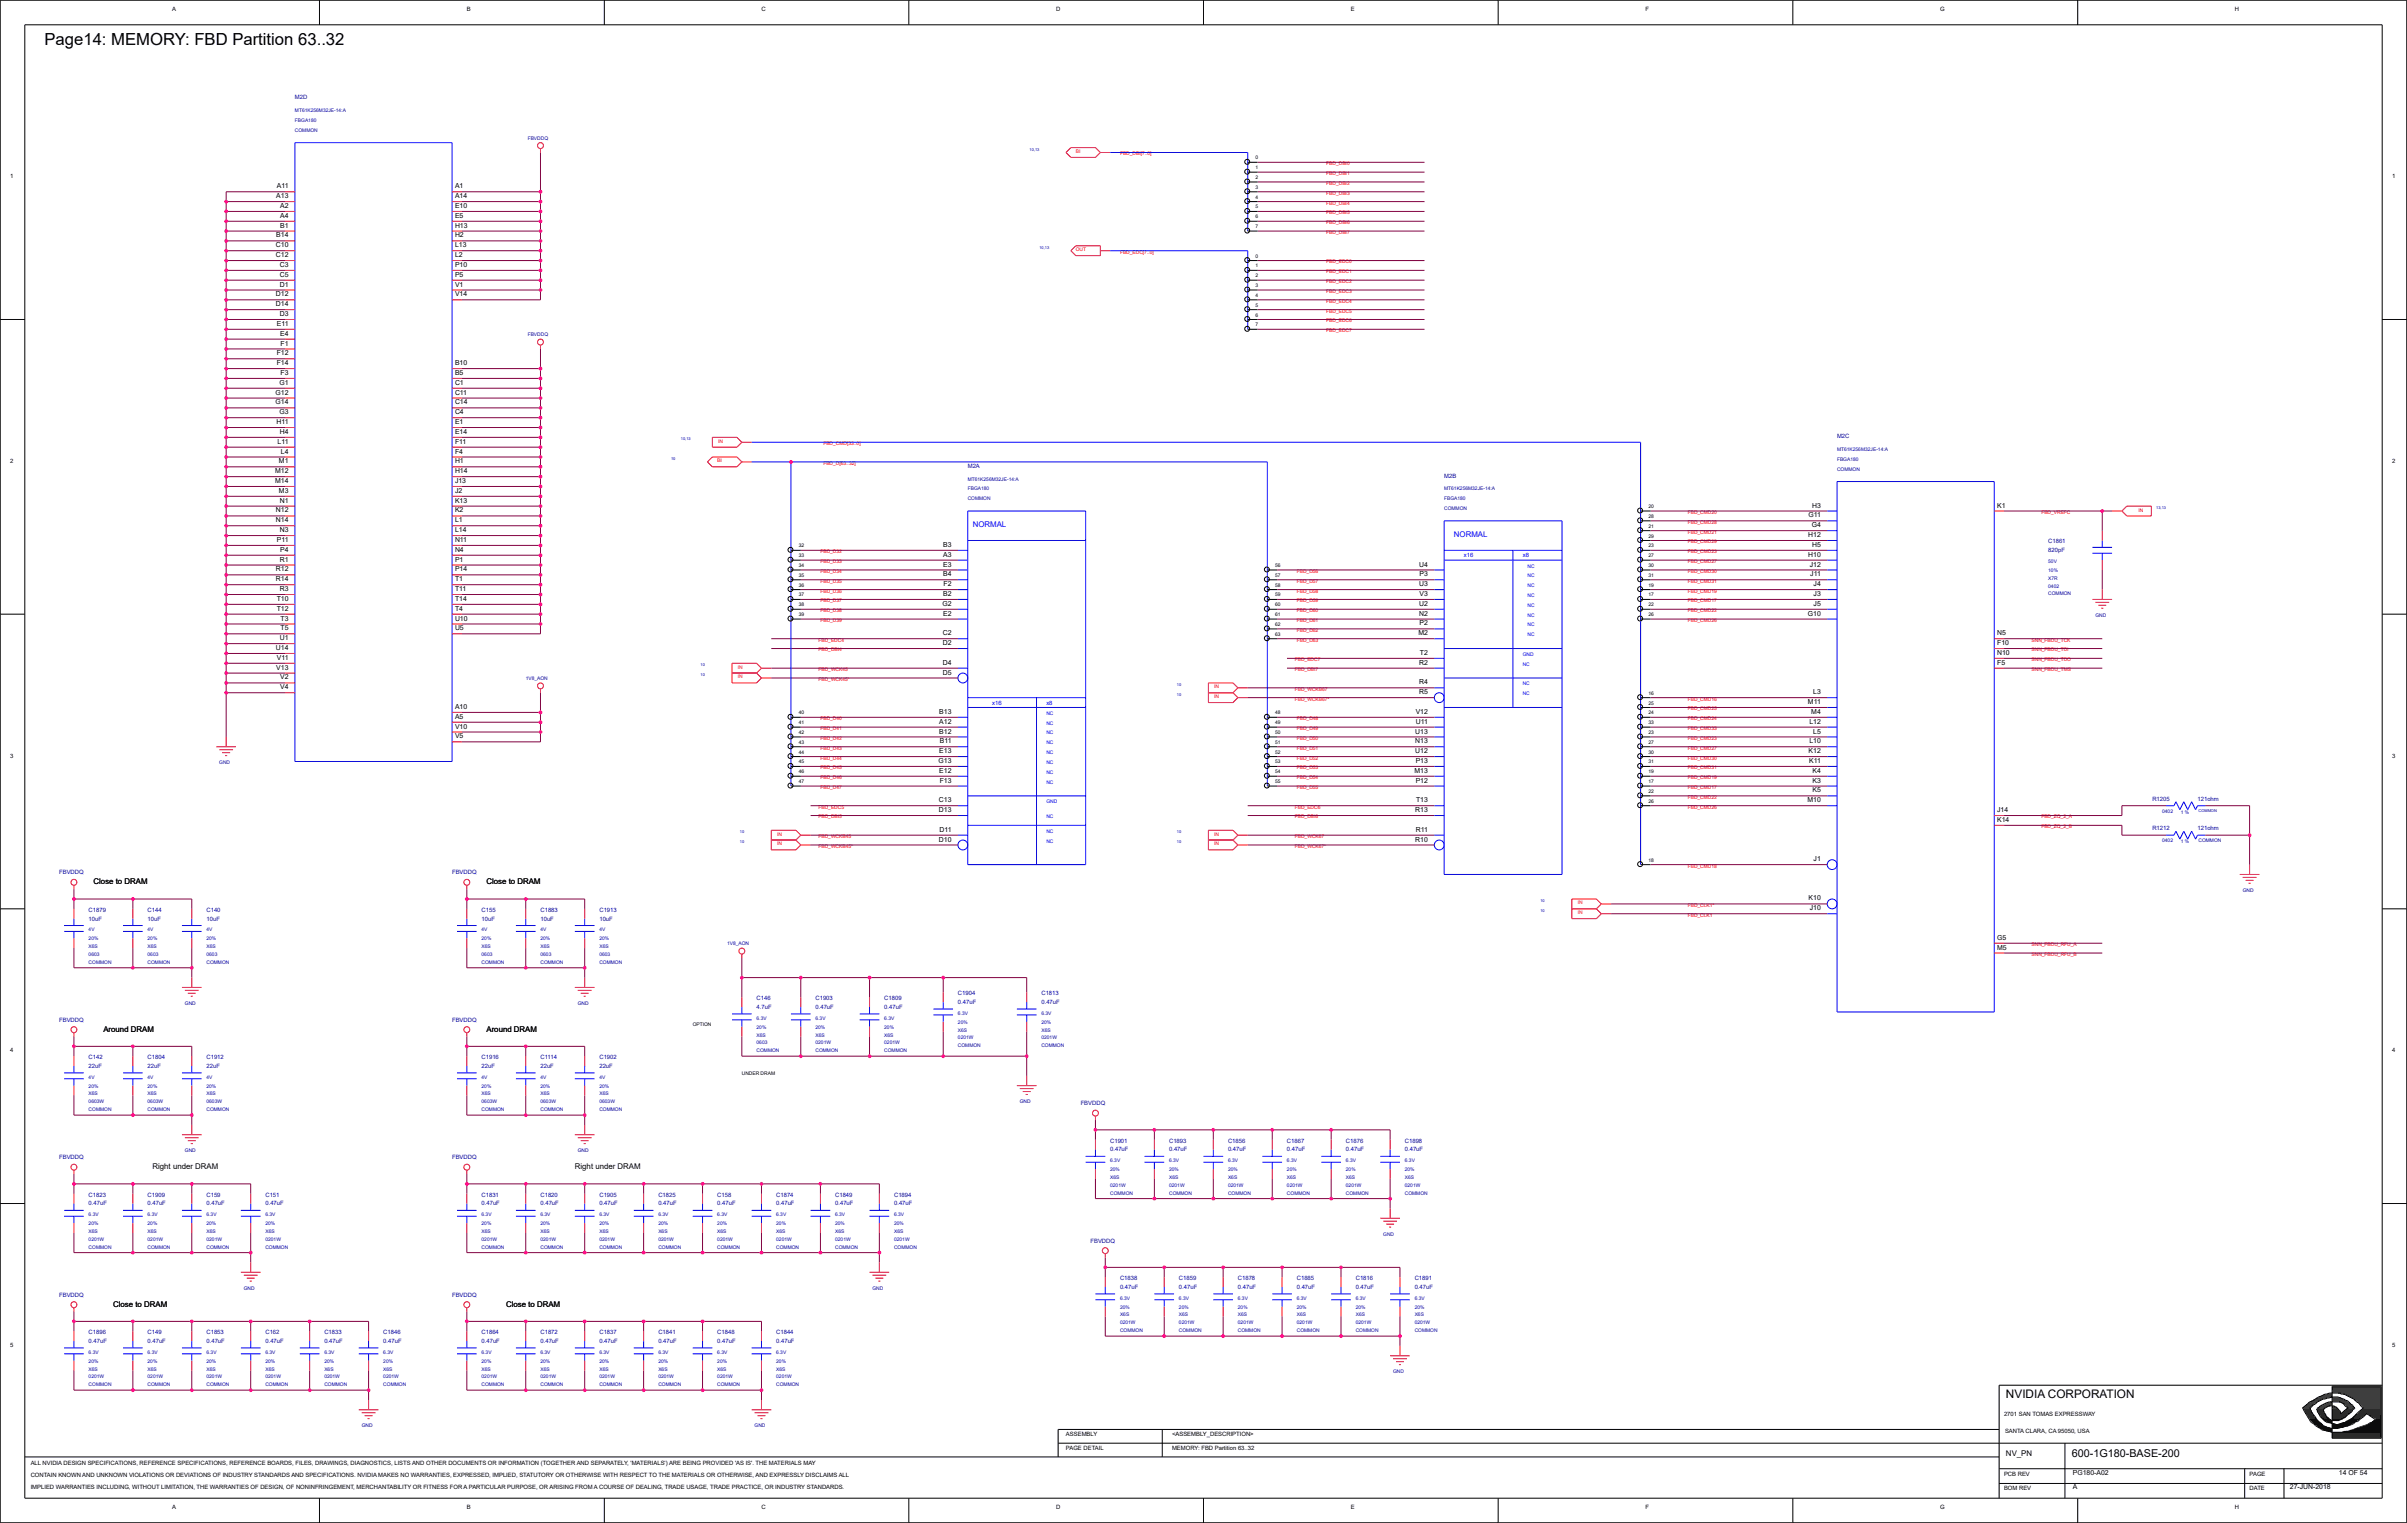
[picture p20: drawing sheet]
<svg xmlns="http://www.w3.org/2000/svg" width="271mm" height="172mm" viewBox="0 0 271 172" stroke-linecap="round" stroke-linejoin="round" font-family="sans-serif">
<defs><g id="words">
<text font-size="1.9" x="5" y="5.1">Page14: MEMORY: FBD Partition 63..32</text>
<text font-size="1.3" x="226.1" y="157.6">NVIDIA CORPORATION</text>
<text font-size="1.2" x="233.6" y="164.2">600-1G180-BASE-200</text>
<g font-size=".9" fill="#00f">
<text x="109.6" y="59.4">NORMAL</text>
<text x="163.9" y="60.5">NORMAL</text>
</g>
<g font-size=".9">
<text x="10.5" y="99.7">Close to DRAM</text>
<text x="54.8" y="99.7">Close to DRAM</text>
<text x="11.7" y="116.3">Around DRAM</text>
<text x="54.8" y="116.3">Around DRAM</text>
<text x="17.2" y="131.8">Right under DRAM</text>
<text x="64.8" y="131.8">Right under DRAM</text>
<text x="12.8" y="147.3">Close to DRAM</text>
<text x="57" y="147.3">Close to DRAM</text>
<text x="226.1" y="164.1">NV_PN</text>
</g>
<g font-size=".8">
<text x="31.1" y="22.3">A13</text>
<text x="31.2" y="21.2">A11</text>
<text x="31.6" y="23.4">A2</text>
<text x="51.3" y="23.4">E10</text>
<text x="51.3" y="22.3">A14</text>
<text x="51.3" y="21.2">A1</text>
<text x="31.1" y="29">C12</text>
<text x="31.1" y="27.9">C10</text>
<text x="31.1" y="26.8">B14</text>
<text x="31.6" y="25.7">B1</text>
<text x="31.6" y="24.6">A4</text>
<text x="51.3" y="29">L2</text>
<text x="51.3" y="27.9">L13</text>
<text x="51.3" y="26.8">H2</text>
<text x="51.3" y="25.7">H13</text>
<text x="51.3" y="24.6">E5</text>
<text x="31.1" y="34.5">D14</text>
<text x="31.1" y="33.4">D12</text>
<text x="31.5" y="35.6">D3</text>
<text x="31.5" y="32.3">D1</text>
<text x="31.5" y="31.2">C5</text>
<text x="31.5" y="30.1">C3</text>
<text x="51.3" y="33.4">V14</text>
<text x="51.3" y="32.3">V1</text>
<text x="51.3" y="31.2">P5</text>
<text x="51.3" y="30.1">P10</text>
<text x="31.2" y="41.2">F14</text>
<text x="31.2" y="40.1">F12</text>
<text x="31.2" y="36.7">E11</text>
<text x="31.6" y="37.8">E4</text>
<text x="31.6" y="38.9">F1</text>
<text x="51.3" y="41.2">B10</text>
<text x="31.1" y="45.6">G14</text>
<text x="31.1" y="44.5">G12</text>
<text x="31.2" y="47.8">H11</text>
<text x="31.5" y="46.7">G3</text>
<text x="31.5" y="43.4">G1</text>
<text x="31.6" y="42.3">F3</text>
<text x="51.3" y="47.8">E1</text>
<text x="51.3" y="46.7">C4</text>
<text x="51.3" y="45.6">C14</text>
<text x="51.3" y="44.5">C11</text>
<text x="51.3" y="43.4">C1</text>
<text x="51.3" y="42.3">B5</text>
<text x="31" y="53.3">M12</text>
<text x="31.3" y="50">L11</text>
<text x="31.4" y="52.2">M1</text>
<text x="31.5" y="48.9">H4</text>
<text x="31.7" y="51.1">L4</text>
<text x="51.3" y="53.3">H14</text>
<text x="51.3" y="52.2">H1</text>
<text x="51.3" y="51.1">F4</text>
<text x="51.3" y="50">F11</text>
<text x="51.3" y="48.9">E14</text>
<text x="31" y="54.5">M14</text>
<text x="31.1" y="58.9">N14</text>
<text x="31.1" y="57.8">N12</text>
<text x="31.4" y="55.6">M3</text>
<text x="31.5" y="60">N3</text>
<text x="31.5" y="56.7">N1</text>
<text x="51.3" y="60">L14</text>
<text x="51.3" y="58.9">L1</text>
<text x="51.3" y="57.8">K2</text>
<text x="51.3" y="56.7">K13</text>
<text x="51.3" y="55.6">J2</text>
<text x="51.3" y="54.5">J13</text>
<text x="203.9" y="58.3">G11</text>
<text x="204.2" y="59.4">G4</text>
<text x="204.3" y="57.2">H3</text>
<text x="225.1" y="57.2">K1</text>
<text x="31.1" y="65.5">R14</text>
<text x="31.1" y="64.4">R12</text>
<text x="31.2" y="61.1">P11</text>
<text x="31.5" y="63.3">R1</text>
<text x="31.6" y="62.2">P4</text>
<text x="51.3" y="65.5">T1</text>
<text x="51.3" y="64.4">P14</text>
<text x="51.3" y="63.3">P1</text>
<text x="51.3" y="62.2">N4</text>
<text x="51.3" y="61.1">N11</text>
<text x="106.3" y="65">B4</text>
<text x="106.3" y="63.9">E3</text>
<text x="106.3" y="62.8">A3</text>
<text x="106.3" y="61.6">B3</text>
<text x="160" y="63.9">U4</text>
<text x="160" y="65">P3</text>
<text x="203.8" y="62.8">H10</text>
<text x="203.8" y="60.5">H12</text>
<text x="204" y="63.9">J12</text>
<text x="204.1" y="65">J11</text>
<text x="204.3" y="61.6">H5</text>
<text x="31.2" y="68.8">T12</text>
<text x="31.2" y="67.7">T10</text>
<text x="31.5" y="66.6">R3</text>
<text x="31.6" y="71.1">T5</text>
<text x="31.6" y="70">T3</text>
<text x="51.3" y="71.1">U5</text>
<text x="51.3" y="70">U10</text>
<text x="51.3" y="68.8">T4</text>
<text x="51.3" y="67.7">T14</text>
<text x="51.3" y="66.6">T11</text>
<text x="106.2" y="68.3">G2</text>
<text x="106.3" y="71.6">C2</text>
<text x="106.3" y="69.4">E2</text>
<text x="106.3" y="67.2">B2</text>
<text x="106.4" y="66.1">F2</text>
<text x="159.9" y="71.6">M2</text>
<text x="160" y="69.4">N2</text>
<text x="160" y="68.3">U2</text>
<text x="160" y="66.1">U3</text>
<text x="160" y="70.5">P2</text>
<text x="160" y="67.2">V3</text>
<text x="203.8" y="69.4">G10</text>
<text x="204.4" y="68.3">J5</text>
<text x="204.4" y="67.2">J3</text>
<text x="204.4" y="66.1">J4</text>
<text x="225.1" y="71.6">N5</text>
<text x="31.1" y="73.3">U14</text>
<text x="31.1" y="75.5">V13</text>
<text x="31.2" y="74.4">V11</text>
<text x="31.5" y="72.2">U1</text>
<text x="31.6" y="77.7">V4</text>
<text x="31.6" y="76.6">V2</text>
<text x="106.3" y="76">D5</text>
<text x="106.3" y="74.9">D4</text>
<text x="106.3" y="72.7">D2</text>
<text x="160" y="77.2">R4</text>
<text x="160" y="74.9">R2</text>
<text x="160.1" y="73.8">T2</text>
<text x="225.1" y="74.9">F5</text>
<text x="225.1" y="73.8">N10</text>
<text x="225.1" y="72.7">F10</text>
<text x="51.3" y="83.2">V5</text>
<text x="51.3" y="82.1">V10</text>
<text x="51.3" y="81">A5</text>
<text x="51.3" y="79.9">A10</text>
<text x="105.9" y="82.7">B12</text>
<text x="105.9" y="81.6">A12</text>
<text x="105.9" y="80.5">B13</text>
<text x="105.9" y="83.8">B11</text>
<text x="159.6" y="83.8">N13</text>
<text x="159.6" y="82.7">U13</text>
<text x="159.6" y="80.5">V12</text>
<text x="159.6" y="81.6">U11</text>
<text x="160" y="78.3">R5</text>
<text x="203.8" y="79.4">M11</text>
<text x="204" y="83.8">L10</text>
<text x="204" y="81.6">L12</text>
<text x="204.2" y="80.5">M4</text>
<text x="204.4" y="82.7">L5</text>
<text x="204.4" y="78.3">L3</text>
<text x="105.8" y="86">G13</text>
<text x="105.9" y="87.1">E12</text>
<text x="105.9" y="84.9">E13</text>
<text x="105.9" y="88.2">F13</text>
<text x="159.5" y="87.1">M13</text>
<text x="159.6" y="84.9">U12</text>
<text x="159.6" y="88.2">P12</text>
<text x="159.6" y="86">P13</text>
<text x="203.9" y="84.9">K12</text>
<text x="203.9" y="86">K11</text>
<text x="204.3" y="89.3">K5</text>
<text x="204.3" y="88.2">K3</text>
<text x="204.3" y="87.1">K4</text>
<text x="105.8" y="94.9">D10</text>
<text x="105.8" y="91.5">D13</text>
<text x="105.8" y="90.4">C13</text>
<text x="105.9" y="93.8">D11</text>
<text x="159.6" y="94.9">R10</text>
<text x="159.6" y="91.5">R13</text>
<text x="159.6" y="93.8">R11</text>
<text x="159.6" y="90.4">T13</text>
<text x="203.8" y="90.4">M10</text>
<text x="225.1" y="92.7">K14</text>
<text x="225.1" y="91.5">J14</text>
<text x="203.9" y="101.5">K10</text>
<text x="204.4" y="97.1">J1</text>
<text x="204" y="102.6">J10</text>
<text x="225.1" y="107">M5</text>
<text x="225.1" y="105.9">G5</text>
<text x="233.7" y="167.9">A</text>
<text x="233.7" y="166.2">PG180-A02</text>
<text x="258.1" y="167.9">27-JUN-2018</text>
<text x="263.7" y="166.2">14 OF 54</text>
</g>
<g font-size=".7">
<text x="19.4" y="1.2">A</text>
<text x="52.6" y="1.2">B</text>
<text x="85.8" y="1.2">C</text>
<text x="119.1" y="1.2">D</text>
<text x="152.3" y="1.2">E</text>
<text x="185.5" y="1.2">F</text>
<text x="218.7" y="1.2">G</text>
<text x="251.9" y="1.2">H</text>
<text x="1.1" y="20.1">1</text>
<text x="269.7" y="20.1">1</text>
<text x="1.1" y="52.2">2</text>
<text x="269.7" y="52.2">2</text>
<text x="1.1" y="85.4">3</text>
<text x="269.7" y="85.4">3</text>
<text x="1.1" y="118.6">4</text>
<text x="269.7" y="118.6">4</text>
<text x="1.1" y="151.8">5</text>
<text x="269.7" y="151.8">5</text>
<text x="120.2" y="161.9">ASSEMBLY</text>
<text x="132.1" y="161.9">&lt;ASSEMBLY_DESCRIPTION&gt;</text>
<text x="225.9" y="159.6">2701 SAN TOMAS EXPRESSWAY</text>
<text x="226" y="161.6">SANTA CLARA, CA 95050, USA</text>
<text x="3.5" y="165.1">ALL NVIDIA DESIGN SPECIFICATIONS, REFERENCE SPECIFICATIONS, REFERENCE BOARDS, FILES, DRAWINGS, DIAGNOSTICS, LISTS AND OTHER DOCUMENTS OR INFORMATION (TOGETHER AND SEPARATELY, 'MATERIALS') ARE BEING PROVIDED 'AS IS'. THE MATERIALS MAY</text>
<text x="3.5" y="167.9">IMPLIED WARRANTIES INCLUDING, WITHOUT LIMITATION, THE WARRANTIES OF DESIGN, OF NONINFRINGEMENT, MERCHANTABILITY OR FITNESS FOR A PARTICULAR PURPOSE, OR ARISING FROM A COURSE OF DEALING, TRADE USAGE, TRADE PRACTICE, OR INDUSTRY STANDARDS.</text>
<text x="3.5" y="166.5">CONTAIN KNOWN AND UNKNOWN VIOLATIONS OR DEVIATIONS OF INDUSTRY STANDARDS AND SPECIFICATIONS. NVIDIA MAKES NO WARRANTIES, EXPRESSED, IMPLIED, STATUTORY OR OTHERWISE WITH RESPECT TO THE MATERIALS OR OTHERWISE, AND EXPRESSLY DISCLAIMS ALL</text>
<text x="120.2" y="163.5">PAGE DETAIL</text>
<text x="132.1" y="163.5">MEMORY: FBD Partition 63..32</text>
<text x="225.9" y="166.3">PCB REV</text>
<text x="253.6" y="166.3">PAGE</text>
<text x="19.4" y="170.1">A</text>
<text x="52.6" y="170.1">B</text>
<text x="85.8" y="170.1">C</text>
<text x="119.1" y="170.1">D</text>
<text x="152.3" y="170.1">E</text>
<text x="185.5" y="170.1">F</text>
<text x="218.7" y="170.1">G</text>
<text x="225.9" y="168">BOM REV</text>
<text x="251.9" y="170.1">H</text>
<text x="253.6" y="168">DATE</text>
</g>
<g font-size=".7" fill="#0000a0">
<text x="33.2" y="11.2">M2D</text>
<text x="109.1" y="52.7">M2A</text>
<text x="162.8" y="53.8">M2B</text>
<text x="207.1" y="49.4">M2C</text>
<text x="230.9" y="61.3">C1861</text>
<text x="230.9" y="62.3">820pF</text>
<text x="242.6" y="93.6">R1212</text>
<text x="242.6" y="90.3">R1205</text>
<text x="247.7" y="90.3">121ohm</text>
<text x="247.7" y="93.6">121ohm</text>
<text x="6.7" y="98.6">FBVDDQ</text>
<text x="51" y="98.6">FBVDDQ</text>
<text x="10" y="102.8">C1879</text>
<text x="10" y="103.8">10uF</text>
<text x="16.6" y="102.8">C144</text>
<text x="16.6" y="103.8">10uF</text>
<text x="23.3" y="102.8">C140</text>
<text x="23.3" y="103.8">10uF</text>
<text x="54.3" y="102.8">C155</text>
<text x="54.3" y="103.8">10uF</text>
<text x="60.9" y="102.8">C1883</text>
<text x="60.9" y="103.8">10uF</text>
<text x="67.6" y="102.8">C1913</text>
<text x="67.6" y="103.8">10uF</text>
<text x="85.3" y="112.7">C146</text>
<text x="85.3" y="113.7">4.7uF</text>
<text x="91.9" y="112.7">C1903</text>
<text x="91.9" y="113.7">0.47uF</text>
<text x="99.7" y="112.7">C1809</text>
<text x="99.7" y="113.7">0.47uF</text>
<text x="108" y="112.2">C1904</text>
<text x="108" y="113.2">0.47uF</text>
<text x="117.4" y="112.2">C1813</text>
<text x="117.4" y="113.2">0.47uF</text>
<text x="6.7" y="115.2">FBVDDQ</text>
<text x="10" y="119.4">C142</text>
<text x="16.6" y="119.4">C1804</text>
<text x="23.3" y="119.4">C1912</text>
<text x="51" y="115.2">FBVDDQ</text>
<text x="54.3" y="119.4">C1916</text>
<text x="60.9" y="119.4">C1114</text>
<text x="67.6" y="119.4">C1902</text>
<text x="10" y="120.4">22uF</text>
<text x="16.6" y="120.4">22uF</text>
<text x="23.3" y="120.4">22uF</text>
<text x="54.3" y="120.4">22uF</text>
<text x="60.9" y="120.4">22uF</text>
<text x="67.6" y="120.4">22uF</text>
<text x="121.8" y="124.6">FBVDDQ</text>
<text x="6.7" y="130.7">FBVDDQ</text>
<text x="51" y="130.7">FBVDDQ</text>
<text x="125.2" y="128.8">C1901</text>
<text x="125.2" y="129.8">0.47uF</text>
<text x="131.8" y="128.8">C1893</text>
<text x="131.8" y="129.8">0.47uF</text>
<text x="138.4" y="128.8">C1856</text>
<text x="138.4" y="129.8">0.47uF</text>
<text x="145.1" y="128.8">C1867</text>
<text x="145.1" y="129.8">0.47uF</text>
<text x="151.7" y="128.8">C1876</text>
<text x="151.7" y="129.8">0.47uF</text>
<text x="158.4" y="128.8">C1898</text>
<text x="158.4" y="129.8">0.47uF</text>
<text x="10" y="134.9">C1823</text>
<text x="10" y="135.9">0.47uF</text>
<text x="16.6" y="134.9">C1909</text>
<text x="16.6" y="135.9">0.47uF</text>
<text x="23.3" y="134.9">C159</text>
<text x="23.3" y="135.9">0.47uF</text>
<text x="29.9" y="134.9">C151</text>
<text x="29.9" y="135.9">0.47uF</text>
<text x="54.3" y="134.9">C1831</text>
<text x="54.3" y="135.9">0.47uF</text>
<text x="60.9" y="134.9">C1820</text>
<text x="60.9" y="135.9">0.47uF</text>
<text x="67.6" y="134.9">C1905</text>
<text x="67.6" y="135.9">0.47uF</text>
<text x="74.2" y="134.9">C1825</text>
<text x="74.2" y="135.9">0.47uF</text>
<text x="80.9" y="134.9">C158</text>
<text x="80.9" y="135.9">0.47uF</text>
<text x="87.5" y="134.9">C1874</text>
<text x="87.5" y="135.9">0.47uF</text>
<text x="94.1" y="134.9">C1849</text>
<text x="94.1" y="135.9">0.47uF</text>
<text x="100.8" y="134.9">C1894</text>
<text x="100.8" y="135.9">0.47uF</text>
<text x="122.9" y="140.1">FBVDDQ</text>
<text x="6.7" y="146.2">FBVDDQ</text>
<text x="51" y="146.2">FBVDDQ</text>
<text x="126.3" y="144.3">C1838</text>
<text x="126.3" y="145.3">0.47uF</text>
<text x="132.9" y="144.3">C1859</text>
<text x="132.9" y="145.3">0.47uF</text>
<text x="139.5" y="144.3">C1878</text>
<text x="139.5" y="145.3">0.47uF</text>
<text x="146.2" y="144.3">C1885</text>
<text x="146.2" y="145.3">0.47uF</text>
<text x="152.8" y="144.3">C1816</text>
<text x="152.8" y="145.3">0.47uF</text>
<text x="159.5" y="144.3">C1891</text>
<text x="159.5" y="145.3">0.47uF</text>
<text x="10" y="150.4">C1896</text>
<text x="10" y="151.4">0.47uF</text>
<text x="16.6" y="150.4">C149</text>
<text x="16.6" y="151.4">0.47uF</text>
<text x="23.3" y="150.4">C1853</text>
<text x="23.3" y="151.4">0.47uF</text>
<text x="29.9" y="150.4">C162</text>
<text x="29.9" y="151.4">0.47uF</text>
<text x="36.6" y="150.4">C1833</text>
<text x="36.6" y="151.4">0.47uF</text>
<text x="43.2" y="150.4">C1846</text>
<text x="43.2" y="151.4">0.47uF</text>
<text x="54.3" y="150.4">C1864</text>
<text x="54.3" y="151.4">0.47uF</text>
<text x="60.9" y="150.4">C1872</text>
<text x="60.9" y="151.4">0.47uF</text>
<text x="67.6" y="150.4">C1837</text>
<text x="67.6" y="151.4">0.47uF</text>
<text x="74.2" y="150.4">C1841</text>
<text x="74.2" y="151.4">0.47uF</text>
<text x="80.9" y="150.4">C1848</text>
<text x="80.9" y="151.4">0.47uF</text>
<text x="87.5" y="150.4">C1844</text>
<text x="87.5" y="151.4">0.47uF</text>
</g>
<g font-size=".7" fill="#00f">
<text x="165" y="62.8">x16</text>
<text x="171.7" y="62.8">x8</text>
<text x="111.9" y="79.4">x16</text>
<text x="118" y="79.4">x8</text>
</g>
<g font-size=".6" fill="#0000a0">
<text x="33.2" y="12.7">MT61K256M32JE-14:A</text>
<text x="33.2" y="14.9">COMMON</text>
<text x="33.2" y="13.8">FBGA180</text>
<text x="59.5" y="15.8">FBVDDQ</text>
<text x="59.5" y="37.9">FBVDDQ</text>
<text x="207.1" y="52">FBGA180</text>
<text x="207.1" y="50.9">MT61K256M32JE-14:A</text>
<text x="207.1" y="53.1">COMMON</text>
<text x="109.1" y="55.3">FBGA180</text>
<text x="109.1" y="56.4">COMMON</text>
<text x="109.1" y="54.2">MT61K256M32JE-14:A</text>
<text x="162.8" y="55.3">MT61K256M32JE-14:A</text>
<text x="162.8" y="57.5">COMMON</text>
<text x="162.8" y="56.4">FBGA180</text>
<text x="230.9" y="64.5">10%</text>
<text x="230.9" y="65.4">X7R</text>
<text x="230.9" y="63.5">50V</text>
<text x="230.9" y="66.2">0402</text>
<text x="230.9" y="67.1">COMMON</text>
<text x="236.2" y="69.6">GND</text>
<text x="59.3" y="76.7">1V8_AON</text>
<text x="24.7" y="86.2">GND</text>
<text x="243.7" y="94.9">0402</text>
<text x="243.7" y="91.6">0402</text>
<text x="245.8" y="95">1 %</text>
<text x="245.8" y="91.7">1 %</text>
<text x="247.8" y="94.9">COMMON</text>
<text x="252.8" y="100.6">GND</text>
<text x="10" y="105">4V</text>
<text x="10" y="106">20%</text>
<text x="10" y="106.9">X6S</text>
<text x="10" y="107.8">0603</text>
<text x="16.6" y="107.8">0603</text>
<text x="16.6" y="106">20%</text>
<text x="16.6" y="105">4V</text>
<text x="16.6" y="106.9">X6S</text>
<text x="23.3" y="107.8">0603</text>
<text x="23.3" y="106.9">X6S</text>
<text x="23.3" y="106">20%</text>
<text x="23.3" y="105">4V</text>
<text x="54.3" y="106.9">X6S</text>
<text x="54.3" y="106">20%</text>
<text x="54.3" y="105">4V</text>
<text x="54.3" y="107.8">0603</text>
<text x="60.9" y="106">20%</text>
<text x="60.9" y="105">4V</text>
<text x="60.9" y="106.9">X6S</text>
<text x="60.9" y="107.8">0603</text>
<text x="67.6" y="107.8">0603</text>
<text x="67.6" y="106">20%</text>
<text x="67.6" y="105">4V</text>
<text x="67.6" y="106.9">X6S</text>
<text x="82" y="106.5">1V8_AON</text>
<text x="10" y="108.7">COMMON</text>
<text x="16.6" y="108.7">COMMON</text>
<text x="20.8" y="113.3">GND</text>
<text x="23.3" y="108.7">COMMON</text>
<text x="54.3" y="108.7">COMMON</text>
<text x="60.9" y="108.7">COMMON</text>
<text x="65.1" y="113.3">GND</text>
<text x="67.6" y="108.7">COMMON</text>
<text x="85.3" y="115">6.3V</text>
<text x="85.3" y="116">20%</text>
<text x="85.3" y="116.8">X6S</text>
<text x="85.3" y="117.7">0603</text>
<text x="85.3" y="118.6">COMMON</text>
<text x="91.9" y="118.6">COMMON</text>
<text x="91.9" y="116.8">X6S</text>
<text x="91.9" y="115">6.3V</text>
<text x="91.9" y="116">20%</text>
<text x="91.9" y="117.7">0201W</text>
<text x="99.7" y="117.7">0201W</text>
<text x="99.7" y="116">20%</text>
<text x="99.7" y="115">6.3V</text>
<text x="99.7" y="116.8">X6S</text>
<text x="99.7" y="118.6">COMMON</text>
<text x="108" y="118.1">COMMON</text>
<text x="108" y="116.3">X6S</text>
<text x="108" y="114.4">6.3V</text>
<text x="108" y="115.4">20%</text>
<text x="108" y="117.2">0201W</text>
<text x="117.4" y="118.1">COMMON</text>
<text x="117.4" y="116.3">X6S</text>
<text x="117.4" y="114.4">6.3V</text>
<text x="117.4" y="115.4">20%</text>
<text x="117.4" y="117.2">0201W</text>
<text x="10" y="121.6">4V</text>
<text x="10" y="122.6">20%</text>
<text x="10" y="123.5">X6S</text>
<text x="10" y="125.3">COMMON</text>
<text x="10" y="124.4">0603W</text>
<text x="16.6" y="121.6">4V</text>
<text x="16.6" y="122.6">20%</text>
<text x="16.6" y="123.5">X6S</text>
<text x="16.6" y="124.4">0603W</text>
<text x="16.6" y="125.3">COMMON</text>
<text x="23.3" y="121.6">4V</text>
<text x="23.3" y="122.6">20%</text>
<text x="23.3" y="123.5">X6S</text>
<text x="23.3" y="124.4">0603W</text>
<text x="23.3" y="125.3">COMMON</text>
<text x="54.3" y="121.6">4V</text>
<text x="54.3" y="122.6">20%</text>
<text x="54.3" y="123.5">X6S</text>
<text x="54.3" y="125.3">COMMON</text>
<text x="54.3" y="124.4">0603W</text>
<text x="60.9" y="121.6">4V</text>
<text x="60.9" y="122.6">20%</text>
<text x="60.9" y="123.5">X6S</text>
<text x="60.9" y="125.3">COMMON</text>
<text x="60.9" y="124.4">0603W</text>
<text x="67.6" y="122.6">20%</text>
<text x="67.6" y="121.6">4V</text>
<text x="67.6" y="123.5">X6S</text>
<text x="67.6" y="125.3">COMMON</text>
<text x="67.6" y="124.4">0603W</text>
<text x="115" y="124.4">GND</text>
<text x="20.8" y="129.9">GND</text>
<text x="65.1" y="129.9">GND</text>
<text x="125.2" y="131">6.3V</text>
<text x="131.8" y="131">6.3V</text>
<text x="138.4" y="131">6.3V</text>
<text x="145.1" y="131">6.3V</text>
<text x="151.7" y="131">6.3V</text>
<text x="158.4" y="131">6.3V</text>
<text x="10" y="137.1">6.3V</text>
<text x="16.6" y="137.1">6.3V</text>
<text x="23.3" y="137.1">6.3V</text>
<text x="29.9" y="137.1">6.3V</text>
<text x="54.3" y="137.1">6.3V</text>
<text x="60.9" y="137.1">6.3V</text>
<text x="67.6" y="137.1">6.3V</text>
<text x="74.2" y="137.1">6.3V</text>
<text x="80.9" y="137.1">6.3V</text>
<text x="87.5" y="137.1">6.3V</text>
<text x="94.1" y="137.1">6.3V</text>
<text x="100.8" y="137.1">6.3V</text>
<text x="125.2" y="133.8">0201W</text>
<text x="125.2" y="132">20%</text>
<text x="125.2" y="132.9">X6S</text>
<text x="125.2" y="134.7">COMMON</text>
<text x="131.8" y="133.8">0201W</text>
<text x="131.8" y="132">20%</text>
<text x="131.8" y="132.9">X6S</text>
<text x="131.8" y="134.7">COMMON</text>
<text x="138.4" y="133.8">0201W</text>
<text x="138.4" y="132">20%</text>
<text x="138.4" y="132.9">X6S</text>
<text x="138.4" y="134.7">COMMON</text>
<text x="145.1" y="133.8">0201W</text>
<text x="145.1" y="132">20%</text>
<text x="145.1" y="132.9">X6S</text>
<text x="145.1" y="134.7">COMMON</text>
<text x="151.7" y="134.7">COMMON</text>
<text x="151.7" y="133.8">0201W</text>
<text x="151.7" y="132.9">X6S</text>
<text x="151.7" y="132">20%</text>
<text x="158.4" y="133.8">0201W</text>
<text x="158.4" y="134.7">COMMON</text>
<text x="158.4" y="132">20%</text>
<text x="158.4" y="132.9">X6S</text>
<text x="10" y="140.8">COMMON</text>
<text x="10" y="139">X6S</text>
<text x="10" y="139.9">0201W</text>
<text x="10" y="138.1">20%</text>
<text x="16.6" y="140.8">COMMON</text>
<text x="16.6" y="139.9">0201W</text>
<text x="16.6" y="138.1">20%</text>
<text x="16.6" y="139">X6S</text>
<text x="23.3" y="140.8">COMMON</text>
<text x="23.3" y="139">X6S</text>
<text x="23.3" y="138.1">20%</text>
<text x="23.3" y="139.9">0201W</text>
<text x="29.9" y="140.8">COMMON</text>
<text x="29.9" y="139">X6S</text>
<text x="29.9" y="138.1">20%</text>
<text x="29.9" y="139.9">0201W</text>
<text x="54.3" y="140.8">COMMON</text>
<text x="54.3" y="139">X6S</text>
<text x="54.3" y="138.1">20%</text>
<text x="54.3" y="139.9">0201W</text>
<text x="60.9" y="140.8">COMMON</text>
<text x="60.9" y="139.9">0201W</text>
<text x="60.9" y="138.1">20%</text>
<text x="60.9" y="139">X6S</text>
<text x="67.6" y="140.8">COMMON</text>
<text x="67.6" y="139.9">0201W</text>
<text x="67.6" y="138.1">20%</text>
<text x="67.6" y="139">X6S</text>
<text x="74.2" y="140.8">COMMON</text>
<text x="74.2" y="139">X6S</text>
<text x="74.2" y="138.1">20%</text>
<text x="74.2" y="139.9">0201W</text>
<text x="80.9" y="140.8">COMMON</text>
<text x="80.9" y="139">X6S</text>
<text x="80.9" y="138.1">20%</text>
<text x="80.9" y="139.9">0201W</text>
<text x="87.5" y="139">X6S</text>
<text x="87.5" y="138.1">20%</text>
<text x="87.5" y="139.9">0201W</text>
<text x="87.5" y="140.8">COMMON</text>
<text x="94.1" y="140.8">COMMON</text>
<text x="94.1" y="139">X6S</text>
<text x="94.1" y="139.9">0201W</text>
<text x="94.1" y="138.1">20%</text>
<text x="100.8" y="140.8">COMMON</text>
<text x="100.8" y="139">X6S</text>
<text x="100.8" y="138.1">20%</text>
<text x="100.8" y="139.9">0201W</text>
<text x="155.9" y="139.3">GND</text>
<text x="27.5" y="145.4">GND</text>
<text x="98.4" y="145.4">GND</text>
<text x="126.3" y="146.5">6.3V</text>
<text x="126.3" y="148.4">X6S</text>
<text x="126.3" y="149.3">0201W</text>
<text x="126.3" y="147.5">20%</text>
<text x="132.9" y="146.5">6.3V</text>
<text x="132.9" y="148.4">X6S</text>
<text x="132.9" y="147.5">20%</text>
<text x="132.9" y="149.3">0201W</text>
<text x="139.5" y="146.5">6.3V</text>
<text x="139.5" y="148.4">X6S</text>
<text x="139.5" y="147.5">20%</text>
<text x="139.5" y="149.3">0201W</text>
<text x="146.2" y="146.5">6.3V</text>
<text x="146.2" y="149.3">0201W</text>
<text x="146.2" y="148.4">X6S</text>
<text x="146.2" y="147.5">20%</text>
<text x="152.8" y="149.3">0201W</text>
<text x="152.8" y="146.5">6.3V</text>
<text x="152.8" y="147.5">20%</text>
<text x="152.8" y="148.4">X6S</text>
<text x="159.5" y="146.5">6.3V</text>
<text x="159.5" y="148.4">X6S</text>
<text x="159.5" y="147.5">20%</text>
<text x="159.5" y="149.3">0201W</text>
<text x="10" y="154.5">X6S</text>
<text x="10" y="152.6">6.3V</text>
<text x="10" y="153.6">20%</text>
<text x="10" y="155.4">0201W</text>
<text x="16.6" y="152.6">6.3V</text>
<text x="16.6" y="155.4">0201W</text>
<text x="16.6" y="153.6">20%</text>
<text x="16.6" y="154.5">X6S</text>
<text x="23.3" y="154.5">X6S</text>
<text x="23.3" y="152.6">6.3V</text>
<text x="23.3" y="153.6">20%</text>
<text x="23.3" y="155.4">0201W</text>
<text x="29.9" y="154.5">X6S</text>
<text x="29.9" y="152.6">6.3V</text>
<text x="29.9" y="153.6">20%</text>
<text x="29.9" y="155.4">0201W</text>
<text x="36.6" y="155.4">0201W</text>
<text x="36.6" y="152.6">6.3V</text>
<text x="36.6" y="153.6">20%</text>
<text x="36.6" y="154.5">X6S</text>
<text x="43.2" y="154.5">X6S</text>
<text x="43.2" y="152.6">6.3V</text>
<text x="43.2" y="153.6">20%</text>
<text x="43.2" y="155.4">0201W</text>
<text x="54.3" y="154.5">X6S</text>
<text x="54.3" y="152.6">6.3V</text>
<text x="54.3" y="153.6">20%</text>
<text x="54.3" y="155.4">0201W</text>
<text x="60.9" y="155.4">0201W</text>
<text x="60.9" y="153.6">20%</text>
<text x="60.9" y="152.6">6.3V</text>
<text x="60.9" y="154.5">X6S</text>
<text x="67.6" y="152.6">6.3V</text>
<text x="67.6" y="155.4">0201W</text>
<text x="67.6" y="153.6">20%</text>
<text x="67.6" y="154.5">X6S</text>
<text x="74.2" y="154.5">X6S</text>
<text x="74.2" y="152.6">6.3V</text>
<text x="74.2" y="153.6">20%</text>
<text x="74.2" y="155.4">0201W</text>
<text x="80.9" y="154.5">X6S</text>
<text x="80.9" y="152.6">6.3V</text>
<text x="80.9" y="153.6">20%</text>
<text x="80.9" y="155.4">0201W</text>
<text x="87.5" y="154.5">X6S</text>
<text x="87.5" y="152.6">6.3V</text>
<text x="87.5" y="153.6">20%</text>
<text x="87.5" y="155.4">0201W</text>
<text x="126.3" y="150.2">COMMON</text>
<text x="132.9" y="150.2">COMMON</text>
<text x="139.5" y="150.2">COMMON</text>
<text x="146.2" y="150.2">COMMON</text>
<text x="152.8" y="150.2">COMMON</text>
<text x="157" y="154.8">GND</text>
<text x="159.5" y="150.2">COMMON</text>
<text x="10" y="156.3">COMMON</text>
<text x="16.6" y="156.3">COMMON</text>
<text x="23.3" y="156.3">COMMON</text>
<text x="29.9" y="156.3">COMMON</text>
<text x="36.6" y="156.3">COMMON</text>
<text x="40.8" y="160.9">GND</text>
<text x="43.2" y="156.3">COMMON</text>
<text x="54.3" y="156.3">COMMON</text>
<text x="60.9" y="156.3">COMMON</text>
<text x="67.6" y="156.3">COMMON</text>
<text x="74.2" y="156.3">COMMON</text>
<text x="80.9" y="156.3">COMMON</text>
<text x="85.1" y="160.9">GND</text>
<text x="87.5" y="156.3">COMMON</text>
</g>
<g font-size=".6" fill="#f00">
<text x="121.3" y="17.2">BI</text>
<text x="126.3" y="17.5">FBD_DBI[7..0]</text>
<text x="149.5" y="18.6">FBD_DBI0</text>
<text x="149.5" y="19.7">FBD_DBI1</text>
<text x="149.5" y="20.8">FBD_DBI2</text>
<text x="149.5" y="22">FBD_DBI3</text>
<text x="149.5" y="23.1">FBD_DBI4</text>
<text x="121.3" y="28.3">OUT</text>
<text x="126.3" y="28.6">FBD_EDC[7..0]</text>
<text x="149.5" y="24.2">FBD_DBI5</text>
<text x="149.5" y="25.3">FBD_DBI6</text>
<text x="149.5" y="26.4">FBD_DBI7</text>
<text x="149.5" y="29.7">FBD_EDC0</text>
<text x="149.5" y="30.8">FBD_EDC1</text>
<text x="149.5" y="31.9">FBD_EDC2</text>
<text x="149.5" y="33">FBD_EDC3</text>
<text x="149.5" y="34.1">FBD_EDC4</text>
<text x="149.5" y="35.2">FBD_EDC5</text>
<text x="149.5" y="36.3">FBD_EDC6</text>
<text x="149.5" y="37.5">FBD_EDC7</text>
<text x="80.9" y="52.1">BI</text>
<text x="81" y="49.9">IN</text>
<text x="92.8" y="50.2">FBD_CMD[33..0]</text>
<text x="92.8" y="52.4">FBD_D[63..32]</text>
<text x="190.3" y="57.9">FBD_CMD20</text>
<text x="190.3" y="59">FBD_CMD28</text>
<text x="230.1" y="57.9">FBD_VREFC</text>
<text x="241.1" y="57.7">IN</text>
<text x="92.5" y="62.4">FBD_D32</text>
<text x="92.5" y="63.5">FBD_D33</text>
<text x="92.5" y="64.6">FBD_D34</text>
<text x="92.5" y="65.7">FBD_D35</text>
<text x="146.2" y="64.6">FBD_D56</text>
<text x="146.2" y="65.7">FBD_D57</text>
<text x="190.3" y="60.2">FBD_CMD21</text>
<text x="190.3" y="62.4">FBD_CMD23</text>
<text x="190.3" y="63.5">FBD_CMD27</text>
<text x="190.3" y="61.3">FBD_CMD29</text>
<text x="190.3" y="64.6">FBD_CMD30</text>
<text x="190.3" y="65.7">FBD_CMD31</text>
<text x="92.5" y="66.8">FBD_D36</text>
<text x="92.5" y="67.9">FBD_D37</text>
<text x="92.5" y="69">FBD_D38</text>
<text x="92.5" y="70.1">FBD_D39</text>
<text x="146.2" y="66.8">FBD_D58</text>
<text x="146.2" y="67.9">FBD_D59</text>
<text x="146.2" y="69">FBD_D60</text>
<text x="146.2" y="70.1">FBD_D61</text>
<text x="146.2" y="71.2">FBD_D62</text>
<text x="190.3" y="67.9">FBD_CMD17</text>
<text x="190.3" y="66.8">FBD_CMD19</text>
<text x="190.3" y="69">FBD_CMD22</text>
<text x="190.3" y="70.1">FBD_CMD26</text>
<text x="83.2" y="76.5">IN</text>
<text x="83.2" y="75.4">IN</text>
<text x="92.3" y="73.4">FBD_DBI4</text>
<text x="92.3" y="72.3">FBD_EDC4</text>
<text x="92.3" y="75.7">FBD_WCK45</text>
<text x="92.3" y="76.8">FBD_WCK45*</text>
<text x="136.9" y="77.6">IN</text>
<text x="146" y="75.7">FBD_DBI7</text>
<text x="146" y="74.5">FBD_EDC7</text>
<text x="146" y="77.9">FBD_WCKB67</text>
<text x="146.2" y="72.3">FBD_D63</text>
<text x="229" y="72.3">SNN_FBDU_TCK</text>
<text x="229" y="73.4">SNN_FBDU_TDI</text>
<text x="229" y="74.5">SNN_FBDU_TDO</text>
<text x="229" y="75.7">SNN_FBDU_TMS</text>
<text x="92.5" y="81.2">FBD_D40</text>
<text x="92.5" y="82.3">FBD_D41</text>
<text x="92.5" y="83.4">FBD_D42</text>
<text x="136.9" y="78.7">IN</text>
<text x="146" y="79">FBD_WCKB67*</text>
<text x="146.2" y="81.2">FBD_D48</text>
<text x="146.2" y="82.3">FBD_D49</text>
<text x="146.2" y="83.4">FBD_D50</text>
<text x="190.3" y="79">FBD_CMD16</text>
<text x="190.3" y="83.4">FBD_CMD23</text>
<text x="190.3" y="81.2">FBD_CMD24</text>
<text x="190.3" y="80.1">FBD_CMD25</text>
<text x="190.3" y="82.3">FBD_CMD33</text>
<text x="92.5" y="84.5">FBD_D43</text>
<text x="92.5" y="85.6">FBD_D44</text>
<text x="92.5" y="86.7">FBD_D45</text>
<text x="92.5" y="87.8">FBD_D46</text>
<text x="92.5" y="88.9">FBD_D47</text>
<text x="146.2" y="84.5">FBD_D51</text>
<text x="146.2" y="85.6">FBD_D52</text>
<text x="146.2" y="86.7">FBD_D53</text>
<text x="146.2" y="87.8">FBD_D54</text>
<text x="146.2" y="88.9">FBD_D55</text>
<text x="190.3" y="88.9">FBD_CMD17</text>
<text x="190.3" y="87.8">FBD_CMD19</text>
<text x="190.3" y="84.5">FBD_CMD27</text>
<text x="190.3" y="85.6">FBD_CMD30</text>
<text x="190.3" y="86.7">FBD_CMD31</text>
<text x="87.6" y="95.3">IN</text>
<text x="87.6" y="94.2">IN</text>
<text x="92.3" y="92.3">FBD_DBI5</text>
<text x="92.3" y="91.2">FBD_EDC5</text>
<text x="92.3" y="94.5">FBD_WCKB45</text>
<text x="92.3" y="95.6">FBD_WCKB45*</text>
<text x="136.9" y="95.3">IN</text>
<text x="136.9" y="94.2">IN</text>
<text x="146" y="92.3">FBD_DBI6</text>
<text x="146" y="91.2">FBD_EDC6</text>
<text x="146" y="94.5">FBD_WCK67</text>
<text x="146" y="95.6">FBD_WCK67*</text>
<text x="190.3" y="90.1">FBD_CMD22</text>
<text x="190.3" y="91.2">FBD_CMD26</text>
<text x="230.1" y="92.3">FBD_ZQ_2_A</text>
<text x="230.1" y="93.4">FBD_ZQ_2_B</text>
<text x="177.9" y="102">IN</text>
<text x="190.3" y="97.8">FBD_CMD18</text>
<text x="177.9" y="103.1">IN</text>
<text x="190.3" y="103.3">FBD_CLK1</text>
<text x="190.3" y="102.2">FBD_CLK1*</text>
<text x="229" y="106.7">SNN_FBDU_RFU_A</text>
<text x="229" y="107.8">SNN_FBDU_RFU_B</text>
</g>
<g font-size=".6">
<text x="141.5" y="18">0</text>
<text x="141.5" y="23.5">5</text>
<text x="141.5" y="22.4">4</text>
<text x="141.5" y="21.3">3</text>
<text x="141.5" y="20.2">2</text>
<text x="141.5" y="19.1">1</text>
<text x="141.5" y="29">0</text>
<text x="141.5" y="25.7">7</text>
<text x="141.5" y="24.6">6</text>
<text x="141.5" y="35.7">6</text>
<text x="141.5" y="34.6">5</text>
<text x="141.5" y="33.5">4</text>
<text x="141.5" y="32.4">3</text>
<text x="141.5" y="31.3">2</text>
<text x="141.5" y="30.1">1</text>
<text x="141.5" y="36.8">7</text>
<text x="185.8" y="59.5">21</text>
<text x="185.8" y="58.4">28</text>
<text x="185.8" y="57.3">20</text>
<text x="90.1" y="65">35</text>
<text x="90.1" y="63.9">34</text>
<text x="90.1" y="62.8">33</text>
<text x="90.1" y="61.7">32</text>
<text x="143.8" y="65">57</text>
<text x="143.8" y="63.9">56</text>
<text x="185.8" y="65">31</text>
<text x="185.8" y="63.9">30</text>
<text x="185.8" y="62.8">27</text>
<text x="185.8" y="61.7">23</text>
<text x="185.8" y="60.6">29</text>
<text x="90.1" y="69.5">39</text>
<text x="90.1" y="68.3">38</text>
<text x="90.1" y="67.2">37</text>
<text x="90.1" y="66.1">36</text>
<text x="143.8" y="71.7">63</text>
<text x="143.8" y="70.6">62</text>
<text x="143.8" y="69.5">61</text>
<text x="143.8" y="68.3">60</text>
<text x="143.8" y="67.2">59</text>
<text x="143.8" y="66.1">58</text>
<text x="185.8" y="69.5">26</text>
<text x="185.8" y="68.3">22</text>
<text x="185.8" y="67.2">17</text>
<text x="185.8" y="66.1">19</text>
<text x="90.1" y="83.8">43</text>
<text x="90.1" y="82.7">42</text>
<text x="90.1" y="81.6">41</text>
<text x="90.1" y="80.5">40</text>
<text x="143.8" y="83.8">51</text>
<text x="143.8" y="82.7">50</text>
<text x="143.8" y="81.6">49</text>
<text x="143.8" y="80.5">48</text>
<text x="185.8" y="83.8">27</text>
<text x="185.8" y="82.7">23</text>
<text x="185.8" y="81.6">33</text>
<text x="185.8" y="80.5">24</text>
<text x="185.8" y="79.4">25</text>
<text x="185.8" y="78.3">16</text>
<text x="90.1" y="88.3">47</text>
<text x="90.1" y="87.2">46</text>
<text x="90.1" y="86.1">45</text>
<text x="90.1" y="85">44</text>
<text x="143.8" y="88.3">55</text>
<text x="143.8" y="87.2">54</text>
<text x="143.8" y="86.1">53</text>
<text x="143.8" y="85">52</text>
<text x="185.8" y="89.4">22</text>
<text x="185.8" y="88.3">17</text>
<text x="185.8" y="87.2">19</text>
<text x="185.8" y="86.1">31</text>
<text x="185.8" y="85">30</text>
<text x="185.8" y="90.5">26</text>
<text x="185.8" y="97.1">18</text>
<text x="78.1" y="115.6">OPTION</text>
<text x="83.6" y="121.2">UNDER DRAM</text>
</g>
<g font-size=".6" fill="#00f">
<text x="172.2" y="65.1">NC</text>
<text x="172.2" y="64">NC</text>
<text x="172.2" y="66.2">NC</text>
<text x="172.2" y="68.4">NC</text>
<text x="172.2" y="71.7">NC</text>
<text x="172.2" y="69.5">NC</text>
<text x="172.2" y="70.6">NC</text>
<text x="172.2" y="67.3">NC</text>
<text x="171.7" y="77.3">NC</text>
<text x="171.7" y="75">NC</text>
<text x="171.7" y="73.9">GND</text>
<text x="118" y="82.8">NC</text>
<text x="118" y="81.7">NC</text>
<text x="118" y="83.9">NC</text>
<text x="118" y="80.6">NC</text>
<text x="171.7" y="78.4">NC</text>
<text x="118" y="86.1">NC</text>
<text x="118" y="85">NC</text>
<text x="118" y="87.2">NC</text>
<text x="118" y="88.3">NC</text>
<text x="118" y="92.2">NC</text>
<text x="118" y="93.9">NC</text>
<text x="118" y="95">NC</text>
<text x="118" y="90.5">GND</text>
</g>
<g font-size=".4" fill="#0000a0">
<text x="116.1" y="17">10,13</text>
<text x="117.2" y="28">10,13</text>
<text x="75.7" y="51.8">10</text>
<text x="76.8" y="49.6">10,13</text>
<text x="243.1" y="57.4">13,13</text>
<text x="79" y="76.2">10</text>
<text x="79" y="75.1">10</text>
<text x="132.7" y="77.3">10</text>
<text x="132.7" y="78.4">10</text>
<text x="83.4" y="95">10</text>
<text x="83.4" y="93.9">10</text>
<text x="132.7" y="95">10</text>
<text x="132.7" y="93.9">10</text>
<text x="247.8" y="91.5">COMMON</text>
<text x="173.7" y="101.7">10</text>
<text x="173.7" y="102.8">10</text>
</g>
</g></defs>
<g fill="none" stroke="#00f" stroke-width=".11">
<path d="M33.2 16.1h17.8v69.7h-17.8zM125.2 17.2h15.5v8.8M125.2 28.3h15.5v8.8M84.7 49.9h100.2v47.6M84.7 52.1h58.2v36.5M89.2 52.1v36.5M109.1 57.6h13.3v39.9h-13.3zM162.8 58.7h13.3v39.9h-13.3zM206 58.7h1.1M206 59.8h1.1M206 57.6h1.1M207.1 54.3h17.7v59.8h-17.7z"/>
<path d="M108 73.1h1.1M108 63.1h1.1M108 62h1.1M108 68.7h1.1M108 67.6h1.1M108 66.5h1.1M108 65.4h1.1M108 64.3h1.1M108 75.3h1.1M108 72h1.1M108 69.8h1.1M109.1 79.8h13.3"/>
<path d="M109.1 60.9h13.3M109.1 78.6h13.3M116.8 78.6v18.9M161.7 77.5h1.1M161.7 70.9h1.1M161.7 68.7h1.1M161.7 67.6h1.1M161.7 66.5h1.1M161.7 65.4h1.1M161.7 64.3h1.1M161.7 75.3h1.1M161.7 74.2h1.1"/>
<path d="M161.7 72h1.1M161.7 69.8h1.1M162.8 76.4h13.3M162.8 73.1h13.3M162.8 63.1h13.3M162.8 62h13.3M162.8 79.8h13.3M170.6 62v17.8M206 63.1h1.1M206 62h1.1M206 79.8h1.1M206 68.7h1.1"/>
<path d="M206 67.6h1.1M206 66.5h1.1M206 65.4h1.1M206 64.3h1.1M206 69.8h1.1M206 60.9h1.1M206 78.6h1.1M235.9 61.7h2.2M235.9 62.4h2.2M237 60.9v.8M237 62.4v.7M108 83.1h1.1"/>
<path d="M108 85.3h1.1M108 86.4h1.1M108 87.5h1.1M108 90.8h1.1M108 82h1.1M108 80.9h1.1M108 91.9h1.1M108 88.6h1.1M108 94.1h1.1M108 84.2h1.1M109.1 89.7h13.3M109.1 93h13.3"/>
<path d="M161.7 83.1h1.1M161.7 85.3h1.1M161.7 86.4h1.1M161.7 87.5h1.1M161.7 90.8h1.1M161.7 82h1.1M161.7 80.9h1.1M161.7 91.9h1.1M161.7 88.6h1.1M161.7 94.1h1.1M161.7 84.2h1.1M206 83.1h1.1"/>
<path d="M206 85.3h1.1M206 86.4h1.1M206 87.5h1.1M206 90.8h1.1M206 82h1.1M206 80.9h1.1M206 88.6h1.1M206 84.2h1.1M206 89.7h1.1M244.2 90.8h.9M244.2 94.1h.9M247.7 90.8h.9"/>
<path d="M247.7 94.1h.9M7.2 104.3h2.2M7.2 105h2.2M8.3 103.6v.7M8.3 105v.8M13.9 104.3h2.2M13.9 105h2.2M15 103.6v.7M15 105v.8M20.5 104.3h2.2M20.5 105h2.2M21.6 103.6v.7"/>
<path d="M21.6 105v.8M51.5 104.3h2.2M51.5 105h2.2M52.6 103.6v.7M52.6 105v.8M58.2 104.3h2.2M58.2 105h2.2M59.3 103.6v.7M59.3 105v.8M64.8 104.3h2.2M64.8 105h2.2M65.9 103.6v.7"/>
<path d="M65.9 105v.8M82.5 114.3h2.2M82.5 115h2.2M83.6 113.5v.8M83.6 115v.7M89.2 114.3h2.2M89.2 115h2.2M90.3 113.5v.8M90.3 115v.7M96.9 114.3h2.2M96.9 115h2.2M98 113.5v.8"/>
<path d="M98 115v.7M105.2 113.7h2.2M105.2 114.4h2.2M106.3 113v.7M106.3 114.4v.8M114.6 113.7h2.2M114.6 114.4h2.2M115.7 113v.7M115.7 114.4v.8M206 103h1.1M7.2 136.4h2.2M7.2 137.1h2.2"/>
<path d="M7.2 120.9h2.2M7.2 121.6h2.2M8.3 120.2v.7M8.3 121.6v.8M8.3 135.7v.7M8.3 137.1v.8M13.9 136.4h2.2M13.9 137.1h2.2M13.9 120.9h2.2M13.9 121.6h2.2M15 120.2v.7M15 121.6v.8"/>
<path d="M15 135.7v.7M15 137.1v.8M20.5 136.4h2.2M20.5 137.1h2.2M20.5 120.9h2.2M20.5 121.6h2.2M21.6 120.2v.7M21.6 121.6v.8M21.6 135.7v.7M21.6 137.1v.8M27.2 136.4h2.2M27.2 137.1h2.2"/>
<path d="M28.3 135.7v.7M28.3 137.1v.8M51.5 136.4h2.2M51.5 137.1h2.2M51.5 120.9h2.2M51.5 121.6h2.2M52.6 120.2v.7M52.6 121.6v.8M52.6 135.7v.7M52.6 137.1v.8M58.2 136.4h2.2M58.2 137.1h2.2"/>
<path d="M58.2 120.9h2.2M58.2 121.6h2.2M59.3 120.2v.7M59.3 121.6v.8M59.3 135.7v.7M59.3 137.1v.8M64.8 136.4h2.2M64.8 137.1h2.2M64.8 120.9h2.2M64.8 121.6h2.2M65.9 120.2v.7M65.9 121.6v.8"/>
<path d="M65.9 135.7v.7M65.9 137.1v.8M71.4 136.4h2.3M71.4 137.1h2.3M72.6 135.7v.7M72.6 137.1v.8M78.1 136.4h2.2M78.1 137.1h2.2M79.2 135.7v.7M79.2 137.1v.8M84.7 136.4h2.3M84.7 137.1h2.3"/>
<path d="M85.8 135.7v.7M85.8 137.1v.8M91.4 136.4h2.2M91.4 137.1h2.2M92.5 135.7v.7M92.5 137.1v.8M98 136.4h2.2M98 137.1h2.2M99.1 135.7v.7M99.1 137.1v.8M122.4 130.4h2.2M122.4 131h2.2"/>
<path d="M123.5 129.6v.8M123.5 131v.8M129 130.4h2.2M129 131h2.2M130.1 129.6v.8M130.1 131v.8M135.7 130.4h2.2M135.7 131h2.2M136.8 129.6v.8M136.8 131v.8M142.3 130.4h2.2M142.3 131h2.2"/>
<path d="M143.4 129.6v.8M143.4 131v.8M149 130.4h2.2M149 131h2.2M150.1 129.6v.8M150.1 131v.8M155.6 130.4h2.2M155.6 131h2.2M156.7 129.6v.8M156.7 131v.8M7.2 151.9h2.2M7.2 152.6h2.2"/>
<path d="M8.3 151.2v.7M8.3 152.6v.8M13.9 151.9h2.2M13.9 152.6h2.2M15 151.2v.7M15 152.6v.8M20.5 151.9h2.2M20.5 152.6h2.2M21.6 151.2v.7M21.6 152.6v.8M27.2 151.9h2.2M27.2 152.6h2.2"/>
<path d="M28.3 151.2v.7M28.3 152.6v.8M33.8 151.9h2.2M33.8 152.6h2.2M34.9 151.2v.7M34.9 152.6v.8M40.4 151.9h2.3M40.4 152.6h2.3M41.6 151.2v.7M41.6 152.6v.8M51.5 151.9h2.2M51.5 152.6h2.2"/>
<path d="M52.6 151.2v.7M52.6 152.6v.8M58.2 151.9h2.2M58.2 152.6h2.2M59.3 151.2v.7M59.3 152.6v.8M64.8 151.9h2.2M64.8 152.6h2.2M65.9 151.2v.7M65.9 152.6v.8M71.4 151.9h2.3M71.4 152.6h2.3"/>
<path d="M72.6 151.2v.7M72.6 152.6v.8M78.1 151.9h2.2M78.1 152.6h2.2M79.2 151.2v.7M79.2 152.6v.8M84.7 151.9h2.3M84.7 152.6h2.3M85.8 151.2v.7M85.8 152.6v.8M123.5 145.9h2.2M123.5 146.5h2.2"/>
<path d="M124.6 145.1v.8M124.6 146.5v.8M130.1 145.9h2.2M130.1 146.5h2.2M131.2 145.1v.8M131.2 146.5v.8M136.8 145.9h2.2M136.8 146.5h2.2M137.9 145.1v.8M137.9 146.5v.8M143.4 145.9h2.2M143.4 146.5h2.2"/>
<path d="M144.5 145.1v.8M144.5 146.5v.8M150.1 145.9h2.2M150.1 146.5h2.2M151.2 145.1v.8M151.2 146.5v.8M156.7 145.9h2.2M156.7 146.5h2.2M157.8 145.1v.8M157.8 146.5v.8"/>
<circle cx="108.5" cy="76.4" r=".55"/>
<circle cx="162.2" cy="78.6" r=".55"/>
<circle cx="108.5" cy="95.3" r=".55"/>
<circle cx="162.2" cy="95.3" r=".55"/>
<circle cx="206.5" cy="97.5" r=".55"/>
<circle cx="206.5" cy="101.9" r=".55"/>
</g>
<g fill="none" stroke="#f00" stroke-width=".11">
<path d="M60.9 16.7v.5M120.7 17.7h2.8M120.7 16.6h2.8M124 17.2h1.2M32.1 39.3h1.1M32.1 38.2h1.1M32.1 37.1h1.1M32.1 36h1.1M32.1 34.9h1.1M32.1 33.8h1.1M32.1 32.7h1.1M32.1 31.6h1.1"/>
<path d="M32.1 30.5h1.1M32.1 29.4h1.1M32.1 28.3h1.1M32.1 27.2h1.1M32.1 26h1.1M32.1 24.9h1.1M32.1 23.8h1.1M32.1 22.7h1.1M32.1 21.6h1.1M51 33.8h1.1M51 32.7h1.1M51 31.6h1.1"/>
<path d="M51 30.5h1.1M51 29.4h1.1M51 28.3h1.1M51 27.2h1.1M51 26h1.1M51 24.9h1.1M51 23.8h1.1M51 22.7h1.1M51 21.6h1.1M60.9 38.9v.4M121.3 27.7h2.7v1.1h-2.7M124 28.3h1.2"/>
<path d="M32.1 59.3h1.1M32.1 58.2h1.1M32.1 57.1h1.1M32.1 55.9h1.1M32.1 54.8h1.1M32.1 53.7h1.1M32.1 52.6h1.1M32.1 51.5h1.1M32.1 50.4h1.1M32.1 49.3h1.1M32.1 48.2h1.1M32.1 47.1h1.1"/>
<path d="M32.1 46h1.1M32.1 44.9h1.1M32.1 43.8h1.1M32.1 42.7h1.1M32.1 41.6h1.1M32.1 40.4h1.1M51 59.3h1.1M51 58.2h1.1M51 57.1h1.1M51 55.9h1.1M51 54.8h1.1M51 53.7h1.1"/>
<path d="M51 52.6h1.1M51 51.5h1.1M51 50.4h1.1M51 49.3h1.1M51 48.2h1.1M51 47.1h1.1M51 46h1.1M51 44.9h1.1M51 43.8h1.1M51 42.7h1.1M51 41.6h1.1M80.3 52.6h2.8"/>
<path d="M80.3 51.5h2.8M83.1 49.3h-2.8v1.1h2.8M83.6 52.1h1.1M83.6 49.9h1.1M224.8 57.6h1.1M237 59.8v1.1M238.1 57.6h1.1M239.8 57.1h2.7v1.1h-2.7M32.1 78.1h1.1M32.1 77h1.1M32.1 75.9h1.1M32.1 74.8h1.1"/>
<path d="M32.1 73.7h1.1M32.1 72.6h1.1M32.1 71.4h1.1M32.1 70.3h1.1M32.1 69.2h1.1M32.1 68.1h1.1M32.1 67h1.1M32.1 65.9h1.1M32.1 64.8h1.1M32.1 63.7h1.1M32.1 62.6h1.1M32.1 61.5h1.1"/>
<path d="M32.1 60.4h1.1M51 71.4h1.1M51 70.3h1.1M51 69.2h1.1M51 68.1h1.1M51 67h1.1M51 65.9h1.1M51 64.8h1.1M51 63.7h1.1M51 62.6h1.1M51 61.5h1.1M51 60.4h1.1"/>
<path d="M60.9 77.6v.5M82.5 75.9h2.8M85.3 74.8h-2.8v2.2h2.8M85.8 75.3h1.2M85.8 76.4h1.2M136.2 78.1h2.8M139 77h-2.8v2.2h2.8M139.5 78.6h1.2M139.5 77.5h1.2M224.8 75.3h1.1M224.8 74.2h1.1M224.8 73.1h1.1"/>
<path d="M224.8 72h1.1M235.9 67.6h2.2M236.2 67.9h1.6M236.5 68.2h.9M236.9 68.6h.2M237 63.1v1.2M237 66.5v1.1M8.3 99.8v.4M24.4 84.2h2.2M24.7 84.5h1.6M25.1 84.8h.8M25.4 85.2h.2"/>
<path d="M25.5 83.1v1.1M51 83.6h1.1M51 82.5h1.1M51 81.4h1.1M51 80.3h1.1M52.6 99.8v.4M87 94.7h2.7M89.7 93.6h-2.7v2.2h2.7M90.3 95.3h1.1M90.3 94.1h1.1M136.2 94.7h2.8M139 93.6h-2.8v2.2h2.8"/>
<path d="M139.5 95.3h1.2M139.5 94.1h1.2M224.8 93h1.1M224.8 91.9h1.1M252.5 98.6h2.2M252.8 98.9h1.6M253.2 99.2h.8M253.5 99.6h.2M253.6 97.5v1.1M8.3 102.5v1.1M8.3 105.8v1.1M8.3 116.4v.4"/>
<path d="M8.3 119.1v1.1M15 102.5v1.1M15 105.8v1.1M15 119.1v1.1M20.5 111.3h2.2M20.8 111.6h1.6M21.2 112h.9M21.5 112.3h.2M21.6 102.5v1.1M21.6 105.8v1.1M21.6 110.2v1.1M21.6 119.1v1.1"/>
<path d="M52.6 102.5v1.1M52.6 105.8v1.1M52.6 116.4v.4M52.6 119.1v1.1M59.3 102.5v1.1M59.3 105.8v1.1M59.3 119.1v1.1M64.8 111.3h2.2M65.1 111.6h1.6M65.5 112h.9M65.8 112.3h.2M65.9 102.5v1.1"/>
<path d="M65.9 105.8v1.1M65.9 110.2v1.1M65.9 119.1v1.1M83.6 107.5v.5M83.6 112.4v1.1M83.6 115.7v1.1M90.3 112.4v1.1M90.3 115.7v1.1M98 112.4v1.1M98 115.7v1.1M106.3 111.9v1.1M106.3 115.2v1.1"/>
<path d="M115.7 111.9v1.1M115.7 115.2v1.1M177.2 102.5h2.8M180 101.3h-2.8v2.3h2.8M180.5 103h1.1M180.5 101.9h1.1M224.8 107.4h1.1M224.8 106.3h1.1M8.3 122.4v1.1M8.3 131.9v.4M8.3 134.6v1.1M8.3 137.9v1.1"/>
<path d="M15 122.4v1.1M15 134.6v1.1M15 137.9v1.1M20.5 127.9h2.2M20.8 128.3h1.6M21.2 128.6h.9M21.5 128.9h.2M21.6 122.4v1.1M21.6 126.8v1.1M21.6 134.6v1.1M21.6 137.9v1.1M28.3 134.6v1.1"/>
<path d="M28.3 137.9v1.1M52.6 122.4v1.1M52.6 131.9v.4M52.6 134.6v1.1M52.6 137.9v1.1M59.3 122.4v1.1M59.3 134.6v1.1M59.3 137.9v1.1M64.8 127.9h2.2M65.1 128.3h1.6M65.5 128.6h.9M65.8 128.9h.2"/>
<path d="M65.9 122.4v1.1M65.9 126.8v1.1M65.9 134.6v1.1M65.9 137.9v1.1M72.6 134.6v1.1M72.6 137.9v1.1M79.2 134.6v1.1M79.2 137.9v1.1M85.8 134.6v1.1M85.8 137.9v1.1M92.5 134.6v1.1M92.5 137.9v1.1"/>
<path d="M99.1 134.6v1.1M99.1 137.9v1.1M114.6 122.4h2.2M115 122.7h1.5M115.3 123h.9M115.6 123.4h.3M115.7 121.3v1.1M123.5 125.8v.5M123.5 128.5v1.1M123.5 131.8v1.1M130.1 128.5v1.1M130.1 131.8v1.1"/>
<path d="M136.8 128.5v1.1M136.8 131.8v1.1M143.4 128.5v1.1M143.4 131.8v1.1M150.1 128.5v1.1M150.1 131.8v1.1M155.6 137.3h2.2M155.9 137.7h1.6M156.3 138h.9M156.6 138.3h.2M156.7 128.5v1.1M156.7 131.8v1.1"/>
<path d="M156.7 136.2v1.1M8.3 147.4v.5M8.3 150.1v1.1M8.3 153.4v1.1M15 150.1v1.1M15 153.4v1.1M21.6 150.1v1.1M21.6 153.4v1.1M27.2 143.4h2.2M27.5 143.8h1.5M27.8 144.1h.9M28.2 144.4h.2"/>
<path d="M28.3 142.3v1.1M28.3 150.1v1.1M28.3 153.4v1.1M34.9 150.1v1.1M34.9 153.4v1.1M40.4 158.9h2.3M40.8 159.3h1.5M41.1 159.6h.9M41.4 159.9h.3M41.6 150.1v1.1M41.6 153.4v1.1M41.6 157.8v1.1"/>
<path d="M52.6 147.4v.5M52.6 150.1v1.1M52.6 153.4v1.1M59.3 150.1v1.1M59.3 153.4v1.1M65.9 150.1v1.1M65.9 153.4v1.1M72.6 150.1v1.1M72.6 153.4v1.1M79.2 150.1v1.1M79.2 153.4v1.1M84.7 158.9h2.3"/>
<path d="M85.1 159.3h1.5M85.4 159.6h.9M85.7 159.9h.3M85.8 150.1v1.1M85.8 153.4v1.1M85.8 157.8v1.1M98 143.4h2.2M98.4 143.8h1.5M98.7 144.1h.9M99 144.4h.2M99.1 142.3v1.1M124.6 141.3v.5"/>
<path d="M124.6 144v1.1M124.6 147.3v1.1M131.2 144v1.1M131.2 147.3v1.1M137.9 144v1.1M137.9 147.3v1.1M144.5 144v1.1M144.5 147.3v1.1M151.2 144v1.1M151.2 147.3v1.1M156.7 152.8h2.2M157 153.2h1.6"/>
<path d="M157.4 153.5h.9M157.7 153.8h.2M157.8 144v1.1M157.8 147.3v1.1M157.8 151.7v1.1"/>
<circle cx="60.9" cy="16.4" r=".33"/>
<circle cx="60.9" cy="38.6" r=".33"/>
<circle cx="60.9" cy="77.3" r=".33"/>
<circle cx="8.3" cy="99.5" r=".33"/>
<circle cx="52.6" cy="99.5" r=".33"/>
<circle cx="8.3" cy="116.1" r=".33"/>
<circle cx="52.6" cy="116.1" r=".33"/>
<circle cx="83.6" cy="107.2" r=".33"/>
<circle cx="8.3" cy="131.6" r=".33"/>
<circle cx="52.6" cy="131.6" r=".33"/>
<circle cx="123.5" cy="125.5" r=".33"/>
<circle cx="8.3" cy="147.1" r=".33"/>
<circle cx="52.6" cy="147.1" r=".33"/>
<circle cx="124.6" cy="141" r=".33"/>
</g>
<g fill="#000" stroke="#00f" stroke-width=".11">
<path d="M245.3 93.7l-.2 .4zM245.3 90.4l-.2 .4zM245.3 93.7l.4 .9zM245.3 90.4l.4 .9zM246.2 93.7l-.5 .9zM246.2 93.7l.4 .9zM246.2 90.4l-.5 .9zM246.2 90.4l.4 .9zM247.1 93.7l-.5 .9zM247.1 90.4l-.5 .9zM247.1 93.7l.4 .9zM247.1 90.4l.4 .9z"/>
<path d="M247.7 94.1l-.2 .5zM247.7 90.8l-.2 .5z"/>
</g>
<g fill="#000" stroke="#f00" stroke-width=".11">
<path d="M120.7 16.6l-.5 .6zM120.2 17.2l.5 .5zM124 17.2l-.5 .5zM123.5 16.6l.5 .6zM120.7 28.3l.6-.6zM120.7 28.3l.6 .5zM79.8 52.1l.5-.6zM79.8 52.1l.5 .5zM83.6 52.1l-.5 .5zM83.6 49.9l-.5 .5zM83.1 51.5l.5 .6zM83.1 49.3l.5 .6z"/>
<path d="M239.2 57.6l.6-.5zM239.2 57.6l.6 .6zM85.8 76.4l-.5 .6zM85.8 75.3l-.5 .6zM85.3 75.9l.5 .5zM85.3 74.8l.5 .5zM139.5 78.6l-.5 .6zM139.5 77.5l-.5 .6zM139 78.1l.5 .5zM139 77l.5 .5zM89.7 95.8l.6-.5zM89.7 94.7l.6-.6z"/>
<path d="M89.7 94.7l.6 .6zM89.7 93.6l.6 .5zM139.5 95.3l-.5 .5zM139.5 94.1l-.5 .6zM139 94.7l.5 .6zM139 93.6l.5 .5zM180.5 103l-.5 .6zM180 102.5l.5-.6zM180 102.5l.5 .5zM180 101.3l.5 .6z"/>
</g>
<g fill="none" stroke="#800040" stroke-width=".11">
<path d="M60.9 17.2v16.6h-8.8M141.8 18.3h18.8M141.8 19.4h18.8M25.5 22.7h6.6M25.5 23.8h6.6M25.5 24.9h6.6M25.5 26h6.6M25.5 29.4h6.6M25.5 30.5h6.6M25.5 31.6h6.6M25.5 32.7h6.6M25.5 33.8h6.6"/>
<path d="M25.5 34.9h6.6M25.5 36h6.6M25.5 37.1h6.6M25.5 28.3h6.6M25.5 27.2h6.6M25.5 39.3h6.6M25.5 38.2h6.6M32.1 21.6h-6.6v61.5M52.1 21.6h8.8M52.1 22.7h8.8M52.1 23.8h8.8M52.1 24.9h8.8"/>
<path d="M52.1 26h8.8M52.1 29.4h8.8M52.1 30.5h8.8M52.1 31.6h8.8M52.1 32.7h8.8M52.1 28.3h8.8M52.1 27.2h8.8M60.9 39.3v32.1h-8.8M141.8 20.5h18.8M141.8 21.6h18.8M141.8 22.7h18.8M141.8 23.8h18.8"/>
<path d="M141.8 24.9h18.8M141.8 26h18.8M141.8 29.4h18.8M141.8 30.5h18.8M141.8 31.6h18.8M141.8 32.7h18.8M141.8 33.8h18.8M141.8 34.9h18.8M141.8 36h18.8M141.8 37.1h18.8M25.5 59.3h6.6M25.5 58.2h6.6"/>
<path d="M25.5 57.1h6.6M25.5 55.9h6.6M25.5 54.8h6.6M25.5 53.7h6.6M25.5 52.6h6.6M25.5 51.5h6.6M25.5 50.4h6.6M25.5 49.3h6.6M25.5 48.2h6.6M25.5 47.1h6.6M25.5 46h6.6M25.5 44.9h6.6"/>
<path d="M25.5 43.8h6.6M25.5 42.7h6.6M25.5 41.6h6.6M25.5 40.4h6.6M52.1 59.3h8.8M52.1 58.2h8.8M52.1 57.1h8.8M52.1 55.9h8.8M52.1 54.8h8.8M52.1 53.7h8.8M52.1 52.6h8.8M52.1 51.5h8.8"/>
<path d="M52.1 50.4h8.8M52.1 49.3h8.8M52.1 48.2h8.8M52.1 47.1h8.8M52.1 46h8.8M52.1 44.9h8.8M52.1 43.8h8.8M52.1 42.7h8.8M52.1 41.6h8.8M186.1 57.6h19.9M186.1 59.8h19.9M186.1 58.7h19.9"/>
<path d="M225.9 57.6h12.2M237 57.6v2.2M25.5 67h6.6M25.5 68.1h6.6M25.5 65.9h6.6M25.5 64.8h6.6M25.5 63.7h6.6M25.5 62.6h6.6M25.5 61.5h6.6M25.5 60.4h6.6M25.5 70.3h6.6M25.5 71.4h6.6"/>
<path d="M25.5 69.2h6.6M25.5 78.1h6.6M25.5 77h6.6M25.5 75.9h6.6M25.5 74.8h6.6M25.5 73.7h6.6M25.5 72.6h6.6M52.1 67h8.8M52.1 68.1h8.8M52.1 65.9h8.8M52.1 64.8h8.8M52.1 63.7h8.8"/>
<path d="M52.1 62.6h8.8M52.1 61.5h8.8M52.1 60.4h8.8M52.1 70.3h8.8M52.1 69.2h8.8M60.9 78.1v5.5h-8.8M87 72h21M87 73.1h21M87 75.3h21M87 76.4h21M90.3 67.6h17.7M90.3 66.5h17.7"/>
<path d="M90.3 68.7h17.7M90.3 62h17.7M90.3 69.8h17.7M90.3 63.1h17.7M90.3 64.3h17.7M90.3 65.4h17.7M140.7 78.6h21M140.7 77.5h21M144 67.6h17.7M144 66.5h17.7M144 68.7h17.7M144 69.8h17.7"/>
<path d="M144 64.3h17.7M144 65.4h17.7M144 70.9h17.7M144 72h17.7M145.1 75.3h16.6M145.1 74.2h16.6M186.1 78.6h19.9M186.1 67.6h19.9M186.1 66.5h19.9M186.1 68.7h19.9M186.1 62h19.9M186.1 79.8h19.9"/>
<path d="M186.1 69.8h19.9M186.1 63.1h19.9M186.1 60.9h19.9M186.1 64.3h19.9M186.1 65.4h19.9M225.9 72h11.1M225.9 73.1h11.1M225.9 75.3h11.1M225.9 74.2h11.1M237 64.3v2.2M52.1 82.5h8.8M52.1 81.4h8.8"/>
<path d="M52.1 80.3h8.8M90.3 88.6h17.7M90.3 87.5h17.7M90.3 83.1h17.7M90.3 80.9h17.7M90.3 84.2h17.7M90.3 85.3h17.7M90.3 86.4h17.7M90.3 82h17.7M91.4 90.8h16.6M91.4 91.9h16.6M91.4 94.1h16.6"/>
<path d="M91.4 95.3h16.6M140.7 90.8h21M140.7 91.9h21M140.7 94.1h21M140.7 95.3h21M144 88.6h17.7M144 87.5h17.7M144 83.1h17.7M144 80.9h17.7M144 84.2h17.7M144 85.3h17.7M144 86.4h17.7"/>
<path d="M144 82h17.7M186.1 88.6h19.9M186.1 97.5h19.9M186.1 87.5h19.9M186.1 89.7h19.9M186.1 83.1h19.9M186.1 80.9h19.9M186.1 90.8h19.9M186.1 84.2h19.9M186.1 85.3h19.9M186.1 86.4h19.9M186.1 82h19.9"/>
<path d="M225.9 93h13.3v1.1h5M244.2 90.8h-5v1.1h-13.3M248.6 90.8h5v6.7M248.6 94.1h5M8.3 100.2v2.3M8.3 106.9v2.2h13.3M8.3 116.8v2.3M8.3 118h13.3v1.1M8.3 101.3h13.3v1.2M15 101.3v1.2M15 106.9v2.2M15 118v1.1"/>
<path d="M21.6 106.9v3.3M52.6 118h13.3v1.1M52.6 101.3h13.3v1.2M52.6 100.2v2.3M52.6 106.9v2.2h13.3M52.6 116.8v2.3M59.3 101.3v1.2M59.3 106.9v2.2M59.3 118v1.1M65.9 106.9v3.3M83.6 108v4.4M83.6 116.8v2.3h32.1"/>
<path d="M83.6 110.2h32.1v1.7M90.3 110.2v2.2M90.3 116.8v2.3M98 110.2v2.2M98 116.8v2.3M106.3 110.2v1.7M106.3 116.3v2.8M115.7 116.3v5M181.6 103h24.4M181.6 101.9h24.4M225.9 106.3h11.1M225.9 107.4h11.1"/>
<path d="M8.3 123.5v2.2h13.3M8.3 132.3v2.3M8.3 139v2.2h20M8.3 133.5h20v1.1M15 123.5v2.2M15 133.5v1.1M15 139v2.2M21.6 123.5v3.3M21.6 133.5v1.1M21.6 139v2.2M28.3 139v3.3M52.6 133.5h46.5v1.1"/>
<path d="M52.6 123.5v2.2h13.3M52.6 132.3v2.3M52.6 139v2.2h46.5M59.3 123.5v2.2M59.3 133.5v1.1M59.3 139v2.2M65.9 123.5v3.3M65.9 133.5v1.1M65.9 139v2.2M72.6 133.5v1.1M72.6 139v2.2M79.2 133.5v1.1"/>
<path d="M79.2 139v2.2M85.8 133.5v1.1M85.8 139v2.2M92.5 133.5v1.1M92.5 139v2.2M99.1 139v3.3M123.5 126.3v2.2M123.5 132.9v2.2h33.2M123.5 127.4h33.2v1.1M130.1 127.4v1.1M130.1 132.9v2.2M136.8 127.4v1.1"/>
<path d="M136.8 132.9v2.2M143.4 127.4v1.1M143.4 132.9v2.2M150.1 127.4v1.1M150.1 132.9v2.2M156.7 132.9v3.3M8.3 147.9v2.2M8.3 154.5v2.2h33.3M8.3 149h33.3v1.1M15 149v1.1M15 154.5v2.2M21.6 149v1.1"/>
<path d="M21.6 154.5v2.2M28.3 149v1.1M28.3 154.5v2.2M34.9 149v1.1M34.9 154.5v2.2M41.6 154.5v3.3M52.6 149h33.2v1.1M52.6 147.9v2.2M52.6 154.5v2.2h33.2M59.3 149v1.1M59.3 154.5v2.2M65.9 149v1.1"/>
<path d="M65.9 154.5v2.2M72.6 149v1.1M72.6 154.5v2.2M79.2 149v1.1M79.2 154.5v2.2M85.8 154.5v3.3M124.6 141.8v2.2M124.6 148.4v2.2h33.2M124.6 142.9h33.2v1.1M131.2 142.9v1.1M131.2 148.4v2.2M137.9 142.9v1.1"/>
<path d="M137.9 148.4v2.2M144.5 142.9v1.1M144.5 148.4v2.2M151.2 142.9v1.1M151.2 148.4v2.2M157.8 148.4v3.3"/>
</g>
<g fill="#f0f">
<circle cx="60.9" cy="82.5" r=".22"/>
<circle cx="60.9" cy="80.3" r=".22"/>
<circle cx="60.9" cy="81.4" r=".22"/>
<circle cx="83.6" cy="110.2" r=".22"/>
<circle cx="90.3" cy="110.2" r=".22"/>
<circle cx="98" cy="110.2" r=".22"/>
<circle cx="106.3" cy="110.2" r=".22"/>
<circle cx="89.2" cy="52.1" r=".22"/>
<circle cx="237" cy="57.6" r=".22"/>
<circle cx="8.3" cy="149" r=".22"/>
<circle cx="8.3" cy="118" r=".22"/>
<circle cx="8.3" cy="101.3" r=".22"/>
<circle cx="8.3" cy="133.5" r=".22"/>
<circle cx="15" cy="118" r=".22"/>
<circle cx="21.6" cy="149" r=".22"/>
<circle cx="15" cy="149" r=".22"/>
<circle cx="21.6" cy="133.5" r=".22"/>
<circle cx="15" cy="133.5" r=".22"/>
<circle cx="15" cy="101.3" r=".22"/>
<circle cx="34.9" cy="149" r=".22"/>
<circle cx="28.3" cy="149" r=".22"/>
<circle cx="60.9" cy="67" r=".22"/>
<circle cx="60.9" cy="64.8" r=".22"/>
<circle cx="60.9" cy="65.9" r=".22"/>
<circle cx="60.9" cy="62.6" r=".22"/>
<circle cx="60.9" cy="63.7" r=".22"/>
<circle cx="60.9" cy="61.5" r=".22"/>
<circle cx="60.9" cy="60.4" r=".22"/>
<circle cx="60.9" cy="59.3" r=".22"/>
<circle cx="60.9" cy="58.2" r=".22"/>
<circle cx="60.9" cy="57.1" r=".22"/>
<circle cx="60.9" cy="55.9" r=".22"/>
<circle cx="60.9" cy="53.7" r=".22"/>
<circle cx="60.9" cy="54.8" r=".22"/>
<circle cx="60.9" cy="52.6" r=".22"/>
<circle cx="60.9" cy="51.5" r=".22"/>
<circle cx="60.9" cy="50.4" r=".22"/>
<circle cx="60.9" cy="49.3" r=".22"/>
<circle cx="60.9" cy="48.2" r=".22"/>
<circle cx="60.9" cy="47.1" r=".22"/>
<circle cx="60.9" cy="46" r=".22"/>
<circle cx="60.9" cy="44.9" r=".22"/>
<circle cx="60.9" cy="42.7" r=".22"/>
<circle cx="60.9" cy="43.8" r=".22"/>
<circle cx="60.9" cy="31.6" r=".22"/>
<circle cx="60.9" cy="32.7" r=".22"/>
<circle cx="60.9" cy="30.5" r=".22"/>
<circle cx="60.9" cy="29.4" r=".22"/>
<circle cx="60.9" cy="27.2" r=".22"/>
<circle cx="60.9" cy="28.3" r=".22"/>
<circle cx="60.9" cy="26" r=".22"/>
<circle cx="60.9" cy="23.8" r=".22"/>
<circle cx="60.9" cy="24.9" r=".22"/>
<circle cx="60.9" cy="22.7" r=".22"/>
<circle cx="52.6" cy="149" r=".22"/>
<circle cx="59.3" cy="149" r=".22"/>
<circle cx="52.6" cy="133.5" r=".22"/>
<circle cx="52.6" cy="101.3" r=".22"/>
<circle cx="59.3" cy="118" r=".22"/>
<circle cx="52.6" cy="118" r=".22"/>
<circle cx="60.9" cy="70.3" r=".22"/>
<circle cx="60.9" cy="69.2" r=".22"/>
<circle cx="60.9" cy="68.1" r=".22"/>
<circle cx="60.9" cy="41.6" r=".22"/>
<circle cx="60.9" cy="21.6" r=".22"/>
<circle cx="65.9" cy="149" r=".22"/>
<circle cx="72.6" cy="149" r=".22"/>
<circle cx="59.3" cy="133.5" r=".22"/>
<circle cx="59.3" cy="101.3" r=".22"/>
<circle cx="72.6" cy="133.5" r=".22"/>
<circle cx="65.9" cy="133.5" r=".22"/>
<circle cx="79.2" cy="149" r=".22"/>
<circle cx="79.2" cy="133.5" r=".22"/>
<circle cx="85.8" cy="133.5" r=".22"/>
<circle cx="92.5" cy="133.5" r=".22"/>
<circle cx="123.5" cy="127.4" r=".22"/>
<circle cx="124.6" cy="142.9" r=".22"/>
<circle cx="130.1" cy="127.4" r=".22"/>
<circle cx="136.8" cy="127.4" r=".22"/>
<circle cx="131.2" cy="142.9" r=".22"/>
<circle cx="137.9" cy="142.9" r=".22"/>
<circle cx="143.4" cy="127.4" r=".22"/>
<circle cx="144.5" cy="142.9" r=".22"/>
<circle cx="150.1" cy="127.4" r=".22"/>
<circle cx="151.2" cy="142.9" r=".22"/>
<circle cx="15" cy="156.7" r=".22"/>
<circle cx="21.6" cy="156.7" r=".22"/>
<circle cx="28.3" cy="156.7" r=".22"/>
<circle cx="34.9" cy="156.7" r=".22"/>
<circle cx="15" cy="141.2" r=".22"/>
<circle cx="21.6" cy="141.2" r=".22"/>
<circle cx="28.3" cy="141.2" r=".22"/>
<circle cx="15" cy="125.7" r=".22"/>
<circle cx="21.6" cy="125.7" r=".22"/>
<circle cx="15" cy="109.1" r=".22"/>
<circle cx="21.6" cy="109.1" r=".22"/>
<circle cx="25.5" cy="78.1" r=".22"/>
<circle cx="25.5" cy="77" r=".22"/>
<circle cx="25.5" cy="75.9" r=".22"/>
<circle cx="25.5" cy="72.6" r=".22"/>
<circle cx="25.5" cy="71.4" r=".22"/>
<circle cx="25.5" cy="70.3" r=".22"/>
<circle cx="25.5" cy="68.1" r=".22"/>
<circle cx="25.5" cy="67" r=".22"/>
<circle cx="25.5" cy="65.9" r=".22"/>
<circle cx="25.5" cy="64.8" r=".22"/>
<circle cx="25.5" cy="63.7" r=".22"/>
<circle cx="25.5" cy="61.5" r=".22"/>
<circle cx="25.5" cy="60.4" r=".22"/>
<circle cx="25.5" cy="58.2" r=".22"/>
<circle cx="25.5" cy="54.8" r=".22"/>
<circle cx="25.5" cy="53.7" r=".22"/>
<circle cx="25.5" cy="52.6" r=".22"/>
<circle cx="25.5" cy="49.3" r=".22"/>
<circle cx="25.5" cy="48.2" r=".22"/>
<circle cx="25.5" cy="47.1" r=".22"/>
<circle cx="25.5" cy="46" r=".22"/>
<circle cx="25.5" cy="44.9" r=".22"/>
<circle cx="25.5" cy="43.8" r=".22"/>
<circle cx="25.5" cy="42.7" r=".22"/>
<circle cx="25.5" cy="41.6" r=".22"/>
<circle cx="25.5" cy="39.3" r=".22"/>
<circle cx="25.5" cy="37.1" r=".22"/>
<circle cx="25.5" cy="33.8" r=".22"/>
<circle cx="25.5" cy="32.7" r=".22"/>
<circle cx="25.5" cy="31.6" r=".22"/>
<circle cx="25.5" cy="30.5" r=".22"/>
<circle cx="25.5" cy="29.4" r=".22"/>
<circle cx="25.5" cy="26" r=".22"/>
<circle cx="25.5" cy="24.9" r=".22"/>
<circle cx="25.5" cy="23.8" r=".22"/>
<circle cx="25.5" cy="74.8" r=".22"/>
<circle cx="25.5" cy="73.7" r=".22"/>
<circle cx="25.5" cy="69.2" r=".22"/>
<circle cx="25.5" cy="62.6" r=".22"/>
<circle cx="25.5" cy="59.3" r=".22"/>
<circle cx="25.5" cy="57.1" r=".22"/>
<circle cx="25.5" cy="55.9" r=".22"/>
<circle cx="25.5" cy="51.5" r=".22"/>
<circle cx="25.5" cy="50.4" r=".22"/>
<circle cx="25.5" cy="40.4" r=".22"/>
<circle cx="25.5" cy="38.2" r=".22"/>
<circle cx="25.5" cy="36" r=".22"/>
<circle cx="25.5" cy="34.9" r=".22"/>
<circle cx="25.5" cy="28.3" r=".22"/>
<circle cx="25.5" cy="27.2" r=".22"/>
<circle cx="25.5" cy="22.7" r=".22"/>
<circle cx="41.6" cy="156.7" r=".22"/>
<circle cx="59.3" cy="156.7" r=".22"/>
<circle cx="59.3" cy="141.2" r=".22"/>
<circle cx="65.9" cy="141.2" r=".22"/>
<circle cx="72.6" cy="141.2" r=".22"/>
<circle cx="59.3" cy="125.7" r=".22"/>
<circle cx="65.9" cy="125.7" r=".22"/>
<circle cx="59.3" cy="109.1" r=".22"/>
<circle cx="65.9" cy="109.1" r=".22"/>
<circle cx="72.6" cy="156.7" r=".22"/>
<circle cx="65.9" cy="156.7" r=".22"/>
<circle cx="90.3" cy="119.1" r=".22"/>
<circle cx="85.8" cy="156.7" r=".22"/>
<circle cx="79.2" cy="156.7" r=".22"/>
<circle cx="85.8" cy="141.2" r=".22"/>
<circle cx="79.2" cy="141.2" r=".22"/>
<circle cx="92.5" cy="141.2" r=".22"/>
<circle cx="106.3" cy="119.1" r=".22"/>
<circle cx="98" cy="119.1" r=".22"/>
<circle cx="99.1" cy="141.2" r=".22"/>
<circle cx="115.7" cy="119.1" r=".22"/>
<circle cx="136.8" cy="135.1" r=".22"/>
<circle cx="130.1" cy="135.1" r=".22"/>
<circle cx="137.9" cy="150.6" r=".22"/>
<circle cx="131.2" cy="150.6" r=".22"/>
<circle cx="143.4" cy="135.1" r=".22"/>
<circle cx="144.5" cy="150.6" r=".22"/>
<circle cx="156.7" cy="135.1" r=".22"/>
<circle cx="150.1" cy="135.1" r=".22"/>
<circle cx="157.8" cy="150.6" r=".22"/>
<circle cx="151.2" cy="150.6" r=".22"/>
<circle cx="253.6" cy="94.1" r=".22"/>
</g>
<g fill="none" stroke="#000" stroke-width=".11">
<path d="M0 0h271.3v171.7h-271.3zM2.8 2.8h265.7v166.1h-265.7zM36 0v2.8M68.1 0v2.8M102.5 0v2.8M135.7 0v2.8M140.7 19.4h1.1M140.7 18.3h1.1M168.9 0v2.8M202.1 0v2.8M234.2 0v2.8M0 36h2.8"/>
<path d="M140.7 37.1h1.1M140.7 36h1.1M140.7 34.9h1.1M140.7 33.8h1.1M140.7 32.7h1.1M140.7 31.6h1.1M140.7 30.5h1.1M140.7 29.4h1.1M140.7 26h1.1M140.7 24.9h1.1M140.7 23.8h1.1M140.7 22.7h1.1"/>
<path d="M140.7 21.6h1.1M140.7 20.5h1.1M268.5 36h2.8M184.9 59.8h1.2M184.9 58.7h1.2M184.9 57.6h1.2M0 69.2h2.8M89.2 69.8h1.1M89.2 68.7h1.1M89.2 67.6h1.1M89.2 66.5h1.1M89.2 65.4h1.1"/>
<path d="M89.2 64.3h1.1M89.2 63.1h1.1M89.2 62h1.1M142.9 69.8h1.1M142.9 68.7h1.1M142.9 67.6h1.1M142.9 66.5h1.1M142.9 65.4h1.1M142.9 64.3h1.1M142.9 72h1.1M142.9 70.9h1.1M184.9 69.8h1.2"/>
<path d="M184.9 68.7h1.2M184.9 67.6h1.2M184.9 66.5h1.2M184.9 65.4h1.2M184.9 64.3h1.2M184.9 63.1h1.2M184.9 62h1.2M184.9 79.8h1.2M184.9 78.6h1.2M184.9 60.9h1.2M268.5 69.2h2.8M89.2 88.6h1.1"/>
<path d="M89.2 87.5h1.1M89.2 86.4h1.1M89.2 85.3h1.1M89.2 84.2h1.1M89.2 83.1h1.1M89.2 82h1.1M89.2 80.9h1.1M142.9 88.6h1.1M142.9 87.5h1.1M142.9 86.4h1.1M142.9 85.3h1.1M142.9 84.2h1.1"/>
<path d="M142.9 83.1h1.1M142.9 82h1.1M142.9 80.9h1.1M184.9 88.6h1.2M184.9 87.5h1.2M184.9 86.4h1.2M184.9 85.3h1.2M184.9 84.2h1.2M184.9 83.1h1.2M184.9 82h1.2M184.9 80.9h1.2M184.9 97.5h1.2"/>
<path d="M184.9 90.8h1.2M184.9 89.7h1.2M0 102.5h2.8M268.5 102.5h2.8M0 135.7h2.8M268.5 135.7h2.8M259.6 158.7h.9v.2h-.8M259.7 158.8h.8M259.8 159h.8v.1h-.8M259.8 158.6h.8M259.9 158.5h.8M259.9 159.3h.8"/>
<path d="M259.9 159.4h.8M260 158.4h.8M260 159.5h.8M260.1 158.3h.8M260.1 159.7h.8M260.1 159.6h.8M260.2 158.1h.9M260.2 159.8h.8M260.4 159.9h.7M260.5 158h.7M260.6 157.9h.9M260.8 157.8h.9"/>
<path d="M261 157.7h1.1M261.1 158.9h.8M261.1 157.6h1.5M261.2 158.9v.2h.8M261.2 159h.7M261.3 159.3h.7M261.3 159.4h.8M261.5 158.6h.8M261.5 159.5h.6M261.5 157.5h2.1M261.6 159.7h.7M261.6 159.6h.6v.1"/>
<path d="M261.7 159.8h.8M261.7 158.5h1.4M261.7 157.4h1.2M261.8 159.9h.8M261.9 158.4h1M261.9 157.3h1M262.1 158.3h.8M262.1 158.7h-.9v.1h.8M262.1 157.2h.8M262.3 158.1h.6M262.6 158h2.1M262.6 157h5.8"/>
<path d="M262.9 159.1h.9M262.9 158.9h.8v.1M262.9 158.6h.4M262.9 159.7h1.5M262.9 158.8h.7M262.9 158.7h.6M262.9 159.6h1.7M262.9 159.8h1.4M262.9 159.9h1.2M262.9 159h.9M262.9 159.5h1.8M262.9 156.8h5.5"/>
<path d="M262.9 156.4h5.5M262.9 156.9h5.5M262.9 156.6h5.5M262.9 156.5h5.5M262.9 156.7h5.5M262.9 157.9h1.7M262.9 157.7h1.3M262.9 157.6h1M262.9 157.8h1.4M262.9 159.3h1v.1M262.9 159.4h2M262.9 156.3h5.5v5.8h-5.5z"/>
<path d="M263.9 157.2h4.5M264 158.1h.9M264 159.3h1M264.1 158.3h.9M264.2 159.1h.9M264.3 158.4h.9v.1h-.8M264.3 159h.9M264.4 158.9h.8M264.4 157.3h4M264.6 158.6h.7M264.7 158.7h.7v.1h-.8M264.7 157.4h3.7"/>
<path d="M264.9 157.5h3.5M265 159.9h1.1M265.1 157.6h3.3M265.2 159.8h1M265.3 159.7h1.1M265.3 157.7h3.1M265.4 159.6h1.2M265.4 157.8h3M265.6 159.5h1.1M265.7 157.9h2.7M265.8 158h2.6M265.8 159.4h2.6"/>
<path d="M265.9 158.1h2.5M265.9 159.3h2.5M266 159.1h2.4M266 158.3h2.4M266.1 158.4h2.3M266.1 159h2.3M266.2 158.9h2.2M266.2 158.5h2.2M266.3 158.6h2.1M266.3 158.8h2.1M266.4 158.7h2M267 159.5h1.4"/>
<path d="M267.1 159.6h1.3M267.3 159.7h1.1M267.5 159.8h.9M267.8 159.9h.6M268.5 156.2h-43.1v12.7M2.8 164.2h222.6M36 168.9v2.8M68.1 168.9v2.8M102.5 168.9v2.8M119.3 162.7h149.2M131 161.1v3.1M135.7 168.9v2.8"/>
<path d="M168.9 168.9v2.8M202.1 168.9v2.8M225.4 161.1h-106.1v3.1M225.4 167.2h43.1M225.4 165.6h43.1M232.8 162.7v6.2M234.2 168.9v2.8M253 165.6v3.3M257.5 165.6v3.3M260.4 160h.8M260.5 160.1h.8M260.6 160.3h.7"/>
<path d="M260.7 160.4h.9M260.8 160.5h.9M260.9 160.6h.9M261.1 160.7h.8M261.2 160.8h1M261.3 160.9h1.3M261.6 161h2M261.8 161.1h1.1M261.9 160h.9M261.9 161.2h1M262 160.1h1.7M262.2 160.3h.7"/>
<path d="M262.3 160.4h.6M262.3 161.4h.6M262.9 160.5h.2M262.9 160h1M262.9 160.9h1.2M262.9 160.7h1.9M262.9 160.6h2.1M262.9 161.6h5.5M262.9 162h5.5M262.9 161.9h5.5M262.9 161.8h5.5M262.9 161.7h5.5"/>
<path d="M262.9 160.8h1.7M262.9 161.5h5.5M263.8 160.5h1.4M264.1 160.4h1.3M264.2 161.4h4.2M264.4 160.3h1.4M264.7 160.1h1.1M264.9 160h1.1M264.9 161.2h3.5M265.3 161.1h3.1M265.7 161h2.7M266 160.9h2.4"/>
<path d="M266.3 160.8h2.1M266.7 160.7h1.7M266.9 160.6h1.5M267.1 160.5h1.3M267.2 160.4h1.2M267.4 160.3h1M267.5 160.1h.9M267.8 160h.6"/>
<circle cx="140.6" cy="19.4" r=".28"/>
<circle cx="140.6" cy="18.2" r=".28"/>
<circle cx="140.6" cy="22.7" r=".28"/>
<circle cx="140.6" cy="32.6" r=".28"/>
<circle cx="140.6" cy="26" r=".28"/>
<circle cx="140.6" cy="21.6" r=".28"/>
<circle cx="140.6" cy="34.9" r=".28"/>
<circle cx="140.6" cy="24.9" r=".28"/>
<circle cx="140.6" cy="20.5" r=".28"/>
<circle cx="140.6" cy="29.3" r=".28"/>
<circle cx="140.6" cy="30.4" r=".28"/>
<circle cx="140.6" cy="37.1" r=".28"/>
<circle cx="140.6" cy="23.8" r=".28"/>
<circle cx="140.6" cy="31.5" r=".28"/>
<circle cx="140.6" cy="33.7" r=".28"/>
<circle cx="140.6" cy="36" r=".28"/>
<circle cx="184.9" cy="58.7" r=".28"/>
<circle cx="184.9" cy="59.8" r=".28"/>
<circle cx="184.9" cy="57.6" r=".28"/>
<circle cx="89.1" cy="65.3" r=".28"/>
<circle cx="89.1" cy="69.7" r=".28"/>
<circle cx="89.1" cy="63.1" r=".28"/>
<circle cx="89.1" cy="67.5" r=".28"/>
<circle cx="89.1" cy="68.6" r=".28"/>
<circle cx="89.1" cy="62" r=".28"/>
<circle cx="89.1" cy="66.4" r=".28"/>
<circle cx="89.1" cy="64.2" r=".28"/>
<circle cx="142.8" cy="71.9" r=".28"/>
<circle cx="142.8" cy="65.3" r=".28"/>
<circle cx="142.8" cy="69.7" r=".28"/>
<circle cx="142.8" cy="67.5" r=".28"/>
<circle cx="142.8" cy="68.6" r=".28"/>
<circle cx="142.8" cy="70.8" r=".28"/>
<circle cx="142.8" cy="66.4" r=".28"/>
<circle cx="142.8" cy="64.2" r=".28"/>
<circle cx="184.9" cy="65.3" r=".28"/>
<circle cx="184.9" cy="78.6" r=".28"/>
<circle cx="184.9" cy="69.7" r=".28"/>
<circle cx="184.9" cy="63.1" r=".28"/>
<circle cx="184.9" cy="79.7" r=".28"/>
<circle cx="184.9" cy="67.5" r=".28"/>
<circle cx="184.9" cy="60.9" r=".28"/>
<circle cx="184.9" cy="68.6" r=".28"/>
<circle cx="184.9" cy="62" r=".28"/>
<circle cx="184.9" cy="66.4" r=".28"/>
<circle cx="184.9" cy="64.2" r=".28"/>
<circle cx="89.1" cy="81.9" r=".28"/>
<circle cx="89.1" cy="88.6" r=".28"/>
<circle cx="89.1" cy="86.3" r=".28"/>
<circle cx="89.1" cy="84.1" r=".28"/>
<circle cx="89.1" cy="80.8" r=".28"/>
<circle cx="89.1" cy="83" r=".28"/>
<circle cx="89.1" cy="85.2" r=".28"/>
<circle cx="89.1" cy="87.4" r=".28"/>
<circle cx="142.8" cy="88.6" r=".28"/>
<circle cx="142.8" cy="81.9" r=".28"/>
<circle cx="142.8" cy="86.3" r=".28"/>
<circle cx="142.8" cy="84.1" r=".28"/>
<circle cx="142.8" cy="80.8" r=".28"/>
<circle cx="142.8" cy="83" r=".28"/>
<circle cx="142.8" cy="85.2" r=".28"/>
<circle cx="142.8" cy="87.4" r=".28"/>
<circle cx="184.9" cy="81.9" r=".28"/>
<circle cx="184.9" cy="88.6" r=".28"/>
<circle cx="184.9" cy="97.4" r=".28"/>
<circle cx="184.9" cy="90.8" r=".28"/>
<circle cx="184.9" cy="86.3" r=".28"/>
<circle cx="184.9" cy="80.8" r=".28"/>
<circle cx="184.9" cy="84.1" r=".28"/>
<circle cx="184.9" cy="89.7" r=".28"/>
<circle cx="184.9" cy="83" r=".28"/>
<circle cx="184.9" cy="85.2" r=".28"/>
<circle cx="184.9" cy="87.4" r=".28"/>
</g>
<g fill="#000" stroke="#000" stroke-width=".11">
<path d="M259.6 158.7l.2 .4zM259.8 159.1l.2 .4zM260 159.5l.1 .2zM259.6 158.7l.5-.4zM260.1 159.7l.3 .3zM260.1 158.3l.3-.3zM260.5 158.7l.1-.1zM260.6 158.6l.2-.2zM260.5 158.9l.1 .1zM260.4 158l.3-.1zM260.8 158.4l.2-.1zM260.6 159.1l.2 .4z"/>
<path d="M260.8 159.5l.1 .1zM260.7 157.9l.3-.2zM261.2 158l-.2 .3zM260.9 159.6l.2 .3zM261.2 159.1l.1 .2zM261.1 158.9l.1-.1zM261 157.7l.2-.1zM261.2 158l.5-.2zM261.3 159.3l.3 .4zM261.3 157.5l-.1 .1zM261.6 159.7l.3 .3zM261.3 158.7l.3-.2z"/>
<path d="M261.3 157.5l.4-.1zM261.7 157.8l.2-.1zM261.6 158.5l.2-.1zM261.7 157.4l.2-.1zM262.1 158.7l-.2 .2zM261.8 158.4l.2-.1zM261.9 158.9l.1 .4zM262 159.3l.1 .1zM261.9 157.3l.2-.1zM262.1 158.7l.5-.2zM262.1 157.7l.2-.1zM262 158.3l.2-.2z"/>
<path d="M262.1 159.4l.1 .2zM262.2 159.7l.3 .1zM262.2 158.1l.4-.1zM262.3 157.2l.3-.2zM262.5 159.8l.1 .1zM262.6 157.6l.3-.1zM263.1 158.5l.1 .1zM263.3 158.6l.2 .1zM263.5 158.7l.1 .1zM263.6 158.8l.1 .1zM263.8 157l.1 .2zM263.6 157.5l.3 .1z"/>
<path d="M263.8 159l.1 .3zM263.8 158l.2 .1zM263.9 160l.2-.1zM263.9 157.6l.2 .1zM264 158.1l.2 .2zM264.2 158.3l.1 .2zM264.2 157.2l.2 .1zM264.1 159.9l.1-.1zM264.4 159.7l-.1 .1zM264.3 157.8l.4 .1zM264.2 157.7l.1 .1zM264.4 157.3l.3 .1z"/>
<path d="M264.3 158.5l.4 .2zM263.9 159.4l.8-.7zM264.4 159.7l.3-.2zM264.7 157.9l.1 .1zM264.8 158l.1 .1zM264.9 158.1l.1 .2zM264.7 160.1l.4-.2zM265.1 157.6l.2 .1zM264.7 159.5l.4-.4zM265.2 158.9l-.1 .2zM265 158.3l.1 .1zM264.7 157.4l.4 .2z"/>
<path d="M265.2 158.9l.1-.1zM265.2 158.5l.1 .1zM265.3 157.7l.3 .2zM265.4 159.6l-.3 .3zM265.3 158.6l.1 .1zM265.6 157.9l.1 .1zM265.7 158l.2 .1zM265.4 159.6l.4-.3zM265.9 158.1l.3 .5zM266.2 158.6l.2 .1zM266.8 159.4l-.4 .3zM265.8 159.3l.6-.6z"/>
<path d="M266.8 159.4l.2 .1zM267 159.5l.8 .5zM260.4 160l.1 .3zM260.5 160.3l.1 .1zM260.6 160.4l.2 .1zM260.8 160.5l.2 .2zM261 160.7l.3 .2zM261.1 159.9l.1 .2zM261.2 160.1l.4 .3zM261.3 160.9l.3 .1zM261.6 161l.1 .1zM261.7 161.1l.2 .1z"/>
<path d="M261.9 160l.1 .1zM261.6 160.4l.3 .3zM261.9 160.7l.2 .1zM262 160.1l.3 .3zM262.1 161.2l.2 .2zM262.2 160.8l.1 .1zM262.6 160.4l.3 .1zM262.6 161.4l.3 .1zM262.6 159.9l.1 .1zM262.6 160.9l.2 .1zM262.7 160l.2 .1zM263.1 160.5l.2 .1z"/>
<path d="M263.6 161l.3-.1zM263.8 160l-.1 .1zM263.6 160.6l.2-.1zM263.9 160.5l.2-.1zM264.1 160.9l.2-.1zM264 161.5l.2-.1zM264.4 160.3l-.1 .1zM264.6 160.8l.2-.1zM264.4 160.3l.3-.2zM264.8 160.7l.3-.1zM264.7 161.4l.6-.3zM265.6 160.3l-.3 .2z"/>
<path d="M265.1 160.6l.2-.1zM265.8 160.3l.2-.3zM265.3 161.1l.6-.2zM266 160l.4-.3zM265.9 160.9l.3-.1zM266.2 160.8l.4-.1zM266.6 160.7l.3-.1zM266.9 160.6l.3-.2zM267.3 160.4l.4-.3zM267.7 160.1l.1-.1z"/>
</g>
<use href="#words"/>
</svg>
